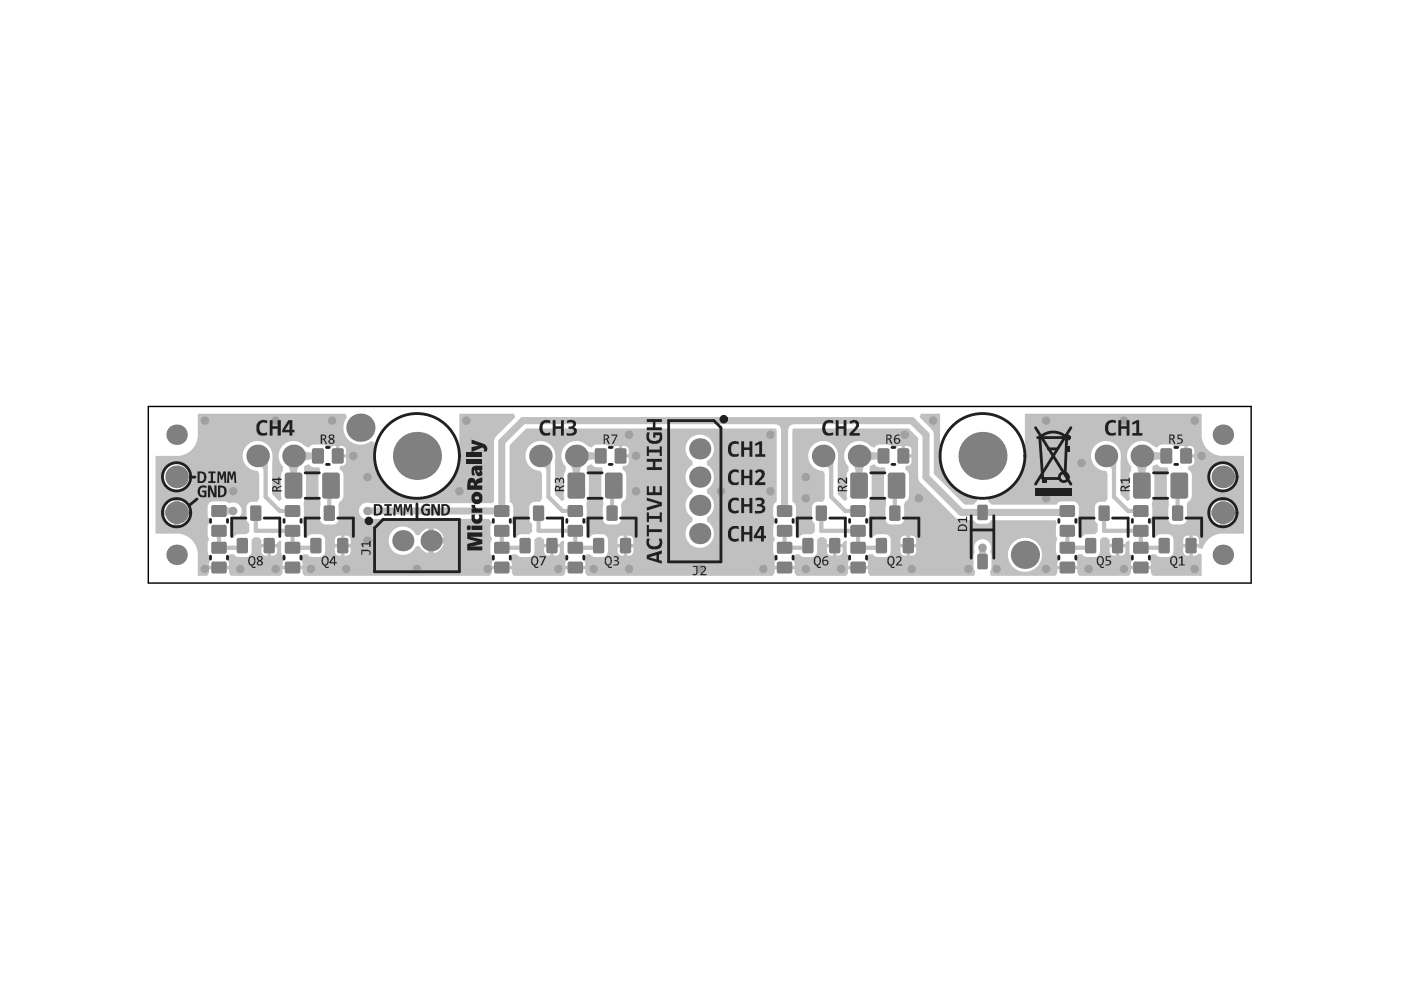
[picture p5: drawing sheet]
<svg xmlns="http://www.w3.org/2000/svg" width="297mm" height="210mm" viewBox="0 0 297 210" stroke-linecap="round" stroke-linejoin="round" font-family="sans-serif">
<g fill="#c0c0c0">
<path d="M234.5 98.9l2.2-2.1-.1 1.6-.9 1.3a.93 .93 0 0 0-1.2-.8z"/>
<path d="M243.6 95l1 .7 .7 .2v1.5l-.7 .2-1 .8z"/>
<path d="M183.6 95l1 .7 .8 .2v1.5l-.8 .2-1 .8z"/>
<path d="M123.7 95l.9 .7 .8 .2v1.5l-.8 .2-.9 .8z"/>
<path d="M63.7 95l1 .7 .8 .2v1.5l-.8 .2-1 .8z"/>
<path d="M240.4 98.2h3.4l-.7 .9-.3 .8h-1.5l-.2-.8z"/>
<path d="M180.5 98.2h3.3l-.7 .9-.2 .8h-1.5l-.2-.8z"/>
<path d="M174.6 98.9l2.2-2.1-.1 1.6-.9 1.3a.92 .92 0 0 0-1.2-.8z"/>
<path d="M120.5 98.2h3.4l-.7 .9-.3 .8h-1.5l-.2-.8z"/>
<path d="M114.6 98.9l2.2-2.1-.1 1.6-.9 1.3a.92 .92 0 0 0-1.2-.8z"/>
<path d="M60.5 98.2h3.4l-.7 .9-.2 .8h-1.5l-.2-.8z"/>
<path d="M54.7 98.9l2.2-2.1-.1 1.6-.9 1.3a.92 .92 0 0 0-1.2-.8z"/>
<path d="M164.1 89.9l2.2-1.5 2.3 1.5a1.32 1.32 0 0 0-1.5 1.5h-1.5a1.32 1.32 0 0 0-1.5-1.5z"/>
<path d="M195.3 87.7h4v9a8.9 8.9 0 0 0 7.8 8.9v.7l-.6 .7h-2l-6.5-6.5-.1-8.8-.4-.7-2.5-2.5z"/>
<path d="M33 96.7v16.4h4.9a4.5 4.5 0 0 1 4 4.1v4.9h2a1.25 1.25 0 0 0 .4-1.4h4.3a1.25 1.25 0 0 0 .4 1.4h10.5l.4-.8v-.6h4.2v.6l.5 .8h39.2a1.25 1.25 0 0 0 .5-1.4h4.2a1.25 1.25 0 0 0 .4 1.4h10.5l.5-.8v-.6h4.2v.6l.4 .8h39.3a1.25 1.25 0 0 0 .4-1.4h4.3a1.25 1.25 0 0 0 .4 1.4h10.5l.5-.8-.1-.6h4.2v.6l.5 .8h22l.3-1-.4-.8v-2.5l.2-1a1.8 1.8 0 0 1 1.7-2.5 1.8 1.8 0 0 1 1.7 2.5l.2 1v2.5l-.3 .8 .2 1h13.6l.5-.8v-.6h4.2v.6l.5 .8h10.4a1.25 1.25 0 0 0 .5-1.4h4.2a1.25 1.25 0 0 0 .4 1.4h10.4v-4.6l-.8-.1-.3 .3-.8 .1v-1.7h1.3v.2h.7a4.5 4.5 0 0 1 3.9-3.2h4.9v-16.4h-4.9l-.8-.2a4.5 4.5 0 0 1-3.2-3.9v-4.9h-37.5v9.6a9 9 0 0 1-7.7 8.3l-.1 .7 .6 .7h13.9l.6-.6 .5-.1h2.4a1.2 1.2 0 0 1 1.2 1.2v1.7l-.3 .8v.8l.3 .9v1.7l.6 .7 .3-.5 .4-.2 2.1-.1 .6-.6v-1.7l-.5-.5-.1-.5v-2.4a1.18 1.18 0 0 1 1.2-1.2h1.1l.5-.8-.1-5.1-.3-.7a3.2 3.2 0 0 1-3.2-3.2 3.2 3.2 0 0 1 3.3-3.1 3.2 3.2 0 0 1 3 3.4v7.9l1.5 1.5 .5-.5-.2-.7v-4.3l.4-1 .1-.9a3.2 3.2 0 0 1 .1-4.6 3.2 3.2 0 0 1 4.7 .4l.7 .2 .2-.3a3.3 3.3 0 0 1 3.4 0l.2 .3a.98 .98 0 0 0 1.1-.3h.8v2.1h.4v.3h1.7v1.2a1.01 1.01 0 0 1-1.2 .6l-.1 .7 .7 .7 .1 .6v4.3a1.89 1.89 0 0 1-.9 1.4l-.2 .6 .1 2.9-.4 .9-.4 .2a3.4 3.4 0 0 1-2.8-.2l-.4-.9 .1-3.9-.4-1v-4.3l.3-1.1-.2-.6-1.5-.1-.6-.6-1.1 .5v.9l.4 1-.1 4.9a1.95 1.95 0 0 0-.3 1.8v1.7l-.3 .8v.8l.3 .9v1.7l.6 .7 .3-.5 .4-.2a3.4 3.4 0 0 1 2.9 .2l.3 .9v2.4l-.1 .5-.6 .6a2.8 2.8 0 0 1-3.1-.5h-.8l-.5 .5a.98 .98 0 0 0 .2 1.1l.1 .9h-4.2a1.12 1.12 0 0 1 .3-1.2v-.8a1.17 1.17 0 0 1-.6-1l.1-2.2-.4-.2-.6 .5v.2h-3.3v-.8l-.7-.6h-.7l-.7 .5-.1 3-.6 .6a2.8 2.8 0 0 1-3-.5h-.9l-.5 .5a.97 .97 0 0 0 .2 1.1l.1 .9h-4.2a1.11 1.11 0 0 1 .3-1.2v-.8a1.17 1.17 0 0 1-.6-1v-1.7l.3-1-.2-.5a3.9 3.9 0 0 1 .1-2.7l-.3-.8h-13.7l-.6 .7a2.57 2.57 0 0 1-3-.7h-2.7l-.8-.2-8.1-8.1-.2-.8v-8.3l-2.1-2.1-24.5 .1-.1 .6v14.9l.7 .6a3.6 3.6 0 0 1-.2 3l-.1 .8 .4 .9v1.7l.5 .7 .7-.7 2.2-.1 .6-.6v-1.7l-.5-.5-.1-.5v-2.4a1.18 1.18 0 0 1 1.2-1.2h1l.5-.8v-5.1l-.4-.7a3.2 3.2 0 0 1-3.1-3.2 3.2 3.2 0 0 1 3.3-3.1 3.2 3.2 0 0 1 3 3.4l-.1 7.9 1.5 1.5 .6-.5-.2-.7v-4.3l.4-1v-.9a3.2 3.2 0 0 1 .2-4.6 3.2 3.2 0 0 1 4.6 .4l.7 .2 .2-.3a3.3 3.3 0 0 1 3.4 0l.2 .3a.98 .98 0 0 0 1.1-.3h.9v2.1h.3v.3h1.8l-.1 1.2a1.01 1.01 0 0 1-1.2 .6l-.1 .7 .7 .7 .1 .6v4.3a1.9 1.9 0 0 1-.9 1.4l-.2 .6 .1 2.9-.1 .5-.6 .6a3.4 3.4 0 0 1-2.9-.2l-.3-.9v-3.9l-.4-1v-4.3l.4-1.1-.2-.6-1.6-.1-.6-.6-1 .5v.9l.4 1-.1 4.9a1.95 1.95 0 0 0-.3 1.8v1.7l-.4 .8v.8l.4 .9-.1 1.7 .6 .7 .4-.5 .3-.2a3.4 3.4 0 0 1 2.9 .2l.3 .9v2.4v.5l-.7 .6a2.8 2.8 0 0 1-3-.5h-.9l-.5 .5a.97 .97 0 0 0 .3 1.1v.9h-4.2a1.12 1.12 0 0 1 .3-1.2v-.8a1.17 1.17 0 0 1-.6-1l.1-2.2-.3-.2-.6 .5v.2h-3.4v-.8l-.6-.6h-.8l-.6 .5-.1 3-.7 .6a2.8 2.8 0 0 1-3-.5h-.9l-.4 .5a.97 .97 0 0 0 .2 1.1l.1 .9h-4.3a1.11 1.11 0 0 1 .3-1.2v-.8a1.17 1.17 0 0 1-.6-1 3.8 3.8 0 0 1 .4-2.8 3.4 3.4 0 0 1-.1-3.3l.1-.9-.3-.3a3.6 3.6 0 0 1 .3-3l.4-.3v-14.9l-.1-.5-.6-.2h-52.4l-3.5 3.6v12a1.19 1.19 0 0 1 .7 1.1v1.7l-.3 .8v.8l.3 .9v1.7l.6 .7a1.14 1.14 0 0 1 1.1-.8h1.7l.6-.6v-1.7l-.5-.5-.1-.5 .1-2.9 .6-.6 1.5-.1 .6-.8-.1-5.1-.3-.7-.8-.1a3.2 3.2 0 0 1-2.3-3.6 3.2 3.2 0 0 1 3.5-2.6 3.2 3.2 0 0 1 2.7 3.4v7.9l1.4 1.5 .6-.5-.2-.7v-4.3l.4-1 .1-.9a3.2 3.2 0 0 1 .1-4.6 3.2 3.2 0 0 1 4.7 .4l.7 .2 .2-.3a3.3 3.3 0 0 1 3.4 0l.2 .3a.98 .98 0 0 0 1.1-.3h.8v2.1h.4v.3h1.7l-.1 1.2a1.01 1.01 0 0 1-1.1 .6l-.1 .7 .7 .7 .1 .6v4.3a1.9 1.9 0 0 1-.9 1.4l-.2 .6v2.9v.5l-.7 .6a3.4 3.4 0 0 1-2.9-.2l-.3-.9 .1-3.9-.4-1v-4.3l.3-1.1-.2-.6-1.5-.1-.6-.6-1.1 .5v.9l.4 1-.1 4.9a1.95 1.95 0 0 0-.3 1.8v1.7l-.4 .8v.8l.4 .9v1.7l.6 .7a1.14 1.14 0 0 1 1.1-.8h1.6l.8 .3 .4 .9v2.4a1.18 1.18 0 0 1-1.2 1.2l-2-.1-.6-.5h-.8l-.5 .5a.97 .97 0 0 0 .2 1.1l.1 .9h-4.2a1.11 1.11 0 0 1 .3-1.2v-.8a1.17 1.17 0 0 1-.6-1v-2.2l-.3-.2-.6 .5v.2h-3.3v-.8l-.7-.6h-.7l-.7 .5-.1 3-.6 .6a2.8 2.8 0 0 1-3.1-.5h-.8l-.5 .5a.97 .97 0 0 0 .2 1.1l.1 .9h-4.2a1.11 1.11 0 0 1 .3-1.2v-.8a1.17 1.17 0 0 1-.6-1 3.8 3.8 0 0 1 .3-2.8 3.4 3.4 0 0 1 0-3.3v-.2l-.7-.7h-25a1.8 1.8 0 0 1-2.5-1.7 1.8 1.8 0 0 1 2.5-1.6h25.7l.4-.3 .1-13.2 .4-.7 4.1-4-.4-.8h-11.5v9a9 9 0 0 1-8.7 9 9 9 0 0 1-9.3-8.4v-3.5l-.7-.3a3.6 3.6 0 0 1-4.8-.3 3.6 3.6 0 0 1-.3-4.7l-.4-.8h-31.3v4.9l-.1 .9a4.5 4.5 0 0 1-3.9 3.2zM72 94.6a1.05 1.05 0 0 1 1.4 .9v.8h-1.4zM131.9 94.6a1.05 1.05 0 0 1 1.4 .9v.8h-1.4zM191.9 94.6a1.05 1.05 0 0 1 1.4 .9v.8h-1.4zM251.9 94.6a1.05 1.05 0 0 1 1.3 .9v.8h-1.3zM34.3 101.1a3.2 3.2 0 0 1 6.3 0 3.2 3.2 0 0 1-6.3 0zM256.1 101.1a3.2 3.2 0 0 1 6.3 0 3.2 3.2 0 0 1-6.3 0zM52.4 94.4a3.2 3.2 0 0 1 3.5-.6 3.2 3.2 0 0 1 1.9 3.1l-.1 7.9 1.5 1.5 .6-.5-.2-.7v-4.3l.4-1v-.9a3.2 3.2 0 0 1 .2-4.6 3.2 3.2 0 0 1 4.6 .4l.7 .2 .2-.3a3.3 3.3 0 0 1 3.4 0l.2 .3a.98 .98 0 0 0 1.1-.3h.8v2.1h.4v.3h1.8v.9a.96 .96 0 0 1-1.3 .9l-.1 .7a1.58 1.58 0 0 1 .8 1.3v4.3a1.9 1.9 0 0 1-.9 1.4l-.2 .6 .1 2.9a1.18 1.18 0 0 1-1.2 1.2h-1.6a1.18 1.18 0 0 1-1.2-1.2v-2.4a1.92 1.92 0 0 0-.2-1.9l-.1-4.9 .4-1.1-.2-.6-1.6-.1-.6-.6-1 .5v.9l.4 1-.1 4.9a1.95 1.95 0 0 0-.4 1.8v1.7l-.3 .8v.8l.3 .9v1.7l.7 .7a1.14 1.14 0 0 1 1.1-.8h1.6a1.18 1.18 0 0 1 1.1 1.2v2.4a1.18 1.18 0 0 1-1.1 1.2l-2.1-.1-.5-.5h-.9l-.5 .5a.97 .97 0 0 0 .3 1.1v.9h-4.2a1.11 1.11 0 0 1 .3-1.2v-.8a1.17 1.17 0 0 1-.6-1l.1-2.2-.3-.2-.7 .5v.2h-3.3v-.8l-.6-.6h-.8l-.6 .5v2.5a1.18 1.18 0 0 1-1.2 1.2l-2.1-.1-.5-.5h-.9l-.5 .5a.98 .98 0 0 0 .3 1.1l.1 .9h-4.3a1.11 1.11 0 0 1 .3-1.2v-.8a1.17 1.17 0 0 1-.6-1v-1.7l.3-1a4.1 4.1 0 0 1 0-3.4v-.9a3.4 3.4 0 0 1 .1-3.3l.8-.4h2.5l.8 .4a2.09 2.09 0 0 1 2.7 1.2 1.8 1.8 0 0 1-1.9 2.2l-.4 .3-.1 .8v2.2l.7 .7a1.13 1.13 0 0 1 1.1-.8h1.7l.6-.6v-1.7l-.6-.5v-.5v-2.4a1.18 1.18 0 0 1 1.1-1.2h1.1l.5-.8v-5.1l-.4-.7a3.2 3.2 0 0 1-2.9-1.9 3.2 3.2 0 0 1 .7-3.5zM257.2 106.7l.6-.5 .9-.3v2.2h-2.2l.3-.8zM259.9 105.9a2.78 2.78 0 0 1 2.2 2.2h-2.2zM35.4 106.7l.6-.5 .8-.3v2.2h-2.2l.4-.8zM38 105.9a2.78 2.78 0 0 1 2.2 2.2h-2.2zM256.5 109.3h2.2v2.2a2.78 2.78 0 0 1-2.2-2.2zM34.6 109.3h2.2v2.2a2.78 2.78 0 0 1-2.2-2.2zM38 109.3h2.2a2.78 2.78 0 0 1-2.2 2.2zM259.9 109.3h2.2a2.78 2.78 0 0 1-2.2 2.2zM83.3 112.5a2.99 2.99 0 0 1 4.9 1h.8a2.56 2.56 0 0 1 1.8-1.5v5.3a2.58 2.58 0 0 1-1.8-1.5h-.8a3 3 0 0 1-4.5 1.3 3 3 0 0 1-.4-4.6zM92 112a2.64 2.64 0 0 1 2 2h-2zM71.3 113.8l.2-.2h.8v1.7h-1.3v-.8zM131.2 113.8l.3-.2h.7v1.7h-1.2v-.8zM73 113.6a1 1 0 0 1 1.3 .9v.8h-1.3zM133 113.6a1 1 0 0 1 1.3 .9v.8h-1.3zM191.2 113.8l.3-.2h.7v1.7h-1.3v-.8zM251.1 113.8l.3-.2h.8v1.7h-1.3v-.8zM192.9 113.6a1 1 0 0 1 1.3 .9v.8h-1.3zM252.9 113.6a1 1 0 0 1 1.3 .9v.8h-1.3zM146.2 93a3 3 0 0 1 4.5 .3 3 3 0 0 1-.8 4.5v.8a3 3 0 0 1 0 5.1v.9a3 3 0 0 1 0 5.1v.9a3 3 0 0 1 .8 4.5 3 3 0 0 1-4.6 0 3 3 0 0 1 .7-4.5v-.9a3 3 0 0 1 0-5.1v-.9a3 3 0 0 1 0-5.1v-.8a3 3 0 0 1-.6-4.8zM92 115.2h2a2.65 2.65 0 0 1-2 2.1zM55.4 116.1h1.3v1.7a1 1 0 0 1-1.3-.9zM57.5 116.1h1.2v.8a.97 .97 0 0 1-1.2 .9zM71 116.1h1.3v1.7a1 1 0 0 1-1.3-.9zM73 116.1h1.3v.8a.97 .97 0 0 1-1.3 .9zM115.4 116.1h1.3v1.7a1 1 0 0 1-1.3-.9zM117.4 116.1h1.3v.8a.97 .97 0 0 1-1.3 .9zM131 116.1h1.2v1.7a1 1 0 0 1-1.2-.9zM133 116.1h1.3v.8a.97 .97 0 0 1-1.3 .9zM175.3 116.1h1.3v1.7a1 1 0 0 1-1.3-.9zM177.4 116.1h1.3v.8a.97 .97 0 0 1-1.3 .9zM190.9 116.1h1.3v1.7a1 1 0 0 1-1.3-.9zM192.9 116.1h1.3v.8a.97 .97 0 0 1-1.3 .9zM235.3 116.1h1.3v1.7a1 1 0 0 1-1.3-.9zM237.3 116.1h1.3v.8a.97 .97 0 0 1-1.3 .9zM250.9 116.1h1.3v1.7a1 1 0 0 1-1.3-.9zM213.7 117.6a3.6 3.6 0 0 1 7.2 0 3.6 3.6 0 0 1-7.2 0z"/>
</g>
<g fill="none" stroke="#c0c0c0" stroke-width=".9">
<path d="M54.6 96.7h1.7v8.7l3 2.9h2.7M114.6 96.7h1.7v8.7l3 2.9h2.7M174.5 96.7h1.7v8.7l3 2.9h2.7M234.5 96.7h1.7v8.7l3 2.9h2.7M46.4 112.5v3.6h5v-.4M54.2 108.8v3.7h7.8v3.6h5v-.4M70.2 103h-.4v5.8M106.4 112.5v3.6h4.9v-.4M114.2 108.8v3.7h7.8v3.6h4.9v-.4M130.1 103h-.3v5.8M166.3 112.5v3.6h5v-.4M174.1 108.8v3.7h7.8v3.6h5v-.4"/>
<path d="M190.1 103h-.4v5.8M226.3 112.5v3.6h4.9v-.4M234.1 108.8v3.7h7.8v3.6h4.9v-.4M250 103h-.3v5.8"/>
</g>
<path d="M67.4 96.7h-5.2v6.3M127.4 96.7h-5.2v6.3M166.3 89.2v19.1M187.3 96.7h-5.2v6.3M247.3 96.7h-5.2v6.3M46.4 108.3h3M77.9 108.3h28.5v-14.6l4.5-4.5h82.4l3 3v9l7.5 7.4h22.2l.3-.3M208.3 116.1v3" fill="none" stroke="#c0c0c0" stroke-width="1.5"/>
<g fill="#a0a0a0">
<circle cx="58.4" cy="89.2" r=".9"/>
<circle cx="70.4" cy="89.2" r=".9"/>
<circle cx="49.4" cy="104.2" r=".9"/>
<circle cx="77.9" cy="101.2" r=".9"/>
<circle cx="77.9" cy="114.6" r=".9"/>
<circle cx="97.4" cy="104.2" r=".9"/>
<circle cx="230.8" cy="120.6" r=".9"/>
<circle cx="170.8" cy="120.6" r=".9"/>
<circle cx="125.9" cy="120.6" r=".9"/>
<circle cx="65.9" cy="120.6" r=".9"/>
<circle cx="50.9" cy="120.6" r=".9"/>
<circle cx="74.9" cy="96.7" r=".9"/>
<circle cx="134.9" cy="96.7" r=".9"/>
<circle cx="254.8" cy="96.7" r=".9"/>
<circle cx="191.8" cy="92.2" r=".9"/>
<circle cx="194.8" cy="105.7" r=".9"/>
<circle cx="229.3" cy="98.2" r=".9"/>
<circle cx="221.8" cy="105.7" r=".9"/>
<circle cx="43.4" cy="89.2" r=".9"/>
<circle cx="98.9" cy="89.2" r=".9"/>
<circle cx="134.9" cy="104.2" r=".9"/>
<circle cx="170.8" cy="101.2" r=".9"/>
<circle cx="170.8" cy="105.7" r=".9"/>
<circle cx="152.9" cy="104.2" r=".9"/>
<circle cx="163.3" cy="104.2" r=".9"/>
<circle cx="163.3" cy="92.2" r=".9"/>
<circle cx="133.4" cy="92.2" r=".9"/>
<circle cx="197.8" cy="89.2" r=".9"/>
<circle cx="221.8" cy="89.2" r=".9"/>
<circle cx="238.3" cy="89.2" r=".9"/>
<circle cx="253.3" cy="89.2" r=".9"/>
<circle cx="253.3" cy="120.6" r=".9"/>
<circle cx="238.3" cy="120.6" r=".9"/>
<circle cx="221.8" cy="120.6" r=".9"/>
<circle cx="211.3" cy="120.6" r=".9"/>
<circle cx="205.3" cy="120.6" r=".9"/>
<circle cx="193.3" cy="120.6" r=".9"/>
<circle cx="178.3" cy="120.6" r=".9"/>
<circle cx="161.8" cy="120.6" r=".9"/>
<circle cx="43.4" cy="120.6" r=".9"/>
<circle cx="58.4" cy="120.6" r=".9"/>
<circle cx="73.4" cy="120.6" r=".9"/>
<circle cx="88.4" cy="120.6" r=".9"/>
<circle cx="103.4" cy="120.6" r=".9"/>
<circle cx="133.4" cy="120.6" r=".9"/>
<circle cx="118.4" cy="120.6" r=".9"/>
<circle cx="148.4" cy="120.6" r=".9"/>
<circle cx="208.3" cy="116.1" r=".9"/>
<circle cx="49.4" cy="108.3" r=".9"/>
<circle cx="77.9" cy="108.3" r=".9"/>
<circle cx="259.3" cy="101.1" r="2.25"/>
<circle cx="234.5" cy="96.7" r="2.25"/>
<circle cx="148.4" cy="95.2" r="2.1"/>
<circle cx="148.4" cy="101.2" r="2.1"/>
<circle cx="148.4" cy="107.2" r="2.1"/>
<circle cx="259.3" cy="108.7" r="2.25"/>
<circle cx="148.4" cy="113.1" r="2.1"/>
<circle cx="242.1" cy="96.7" r="2.25"/>
<circle cx="182.1" cy="96.7" r="2.25"/>
<circle cx="174.5" cy="96.7" r="2.25"/>
<circle cx="114.6" cy="96.7" r="2.25"/>
<circle cx="122.2" cy="96.7" r="2.25"/>
<circle cx="91.4" cy="114.6" r="2.1"/>
<circle cx="85.4" cy="114.6" r="2.1"/>
<circle cx="62.2" cy="96.7" r="2.25"/>
<circle cx="54.6" cy="96.7" r="2.25"/>
<circle cx="37.4" cy="101.1" r="2.25"/>
<circle cx="37.4" cy="108.7" r="2.25"/>
</g>
<g fill="#c0c0c0">
<path d="M251.5 114.5l.2-.3h1.6l.3 .3v2.4l-.3 .3h-1.6l-.2-.3z" fill-rule="evenodd"/>
<path d="M245.8 114.5l.2-.3h1.6l.3 .3v2.4l-.3 .3h-1.6l-.2-.3z" fill-rule="evenodd"/>
<path d="M191.5 114.5l.3-.3h1.6l.2 .3v2.4l-.2 .3h-1.6l-.3-.3z" fill-rule="evenodd"/>
<path d="M185.8 114.5l.3-.3h1.6l.2 .3v2.4l-.2 .3h-1.6l-.3-.3z" fill-rule="evenodd"/>
<path d="M164.8 115.3l.3-.3h2.5l.2 .3v1.7l-.2 .3h-2.5l-.3-.3z" fill-rule="evenodd"/>
<path d="M164.8 111.7l.3-.3h2.5l.2 .3v1.7l-.2 .3h-2.5l-.3-.3z" fill-rule="evenodd"/>
<path d="M131.6 114.5l.2-.3h1.6l.3 .3v2.4l-.3 .3h-1.6l-.2-.3z" fill-rule="evenodd"/>
<path d="M116 114.5l.2-.3h1.6l.3 .3v2.4l-.3 .3h-1.6l-.2-.3z" fill-rule="evenodd"/>
<path d="M110.3 114.5l.2-.3h1.6l.3 .3v2.4l-.3 .3h-1.6l-.2-.3z" fill-rule="evenodd"/>
<path d="M104.9 115.3l.3-.3h2.4l.3 .3v1.7l-.3 .3h-2.4l-.3-.3z" fill-rule="evenodd"/>
<path d="M104.9 111.7l.3-.3h2.4l.3 .3v1.7l-.3 .3h-2.4l-.3-.3z" fill-rule="evenodd"/>
<path d="M56 114.5l.3-.3h1.6l.2 .3v2.4l-.2 .3h-1.6l-.3-.3z" fill-rule="evenodd"/>
<path d="M50.3 114.5l.3-.3h1.6l.2 .3v2.4l-.2 .3h-1.6l-.3-.3z" fill-rule="evenodd"/>
<path d="M44.9 115.3l.3-.3h2.5l.2 .3v1.7l-.2 .3h-2.5l-.3-.3z" fill-rule="evenodd"/>
<path d="M44.9 111.7l.3-.3h2.5l.2 .3v1.7l-.2 .3h-2.5l-.3-.3z" fill-rule="evenodd"/>
<path d="M250.4 95.5l.2-.3h1.7l.3 .3v2.4l-.3 .3h-1.7l-.2-.3z" fill-rule="evenodd"/>
<path d="M246.2 95.5l.2-.3h1.7l.3 .3v2.4l-.3 .3h-1.7l-.2-.3z" fill-rule="evenodd"/>
<path d="M233 107.6l.3-.3h1.6l.2 .3v2.4l-.2 .3h-1.6l-.3-.3z" fill-rule="evenodd"/>
<path d="M207.6 117.6h1.4l.3 .2v2.5l-.3 .3h-1.4l-.3-.3v-2.5z" fill-rule="evenodd"/>
<path d="M207.6 107.2h1.4l.3 .2v2.5l-.3 .2h-1.4l-.3-.2v-2.5z" fill-rule="evenodd"/>
<path d="M190.4 95.5l.3-.3h1.7l.2 .3v2.4l-.2 .3h-1.7l-.3-.3z" fill-rule="evenodd"/>
<path d="M186.2 95.5l.3-.3h1.7l.3 .3v2.4l-.3 .3h-1.7l-.3-.3z" fill-rule="evenodd"/>
<path d="M173.1 107.6l.3-.3h1.5l.3 .3v2.4l-.3 .3h-1.5l-.3-.3z" fill-rule="evenodd"/>
<path d="M164.8 119.5l.3-.3h2.5l.2 .3v1.7l-.2 .3h-2.5l-.3-.3z" fill-rule="evenodd"/>
<path d="M164.8 107.5l.3-.3h2.5l.2 .3v1.7l-.2 .3h-2.5l-.3-.3z" fill-rule="evenodd"/>
<path d="M130.4 95.5l.3-.3h1.7l.3 .3v2.4l-.3 .3h-1.7l-.3-.3z" fill-rule="evenodd"/>
<path d="M128.4 100.8l.4-.5h2.6l.5 .5v4.3l-.5 .5h-2.6l-.4-.5z" fill-rule="evenodd"/>
<path d="M128.7 107.6l.3-.3h1.6l.2 .3v2.4l-.2 .3h-1.6l-.3-.3z" fill-rule="evenodd"/>
<path d="M113.1 107.6l.3-.3h1.6l.2 .3v2.4l-.2 .3h-1.6l-.3-.3z" fill-rule="evenodd"/>
<path d="M104.9 119.5l.3-.3h2.4l.3 .3v1.7l-.3 .3h-2.4l-.3-.3z" fill-rule="evenodd"/>
<path d="M104.9 107.5l.3-.3h2.4l.3 .3v1.7l-.3 .3h-2.4l-.3-.3z" fill-rule="evenodd"/>
<path d="M70.5 95.5l.3-.3h1.7l.2 .3v2.4l-.2 .3h-1.7l-.3-.3z" fill-rule="evenodd"/>
<path d="M68.5 100.8l.4-.5h2.6l.4 .5v4.3l-.4 .5h-2.6l-.4-.5z" fill-rule="evenodd"/>
<path d="M68.8 107.6l.2-.3h1.6l.3 .3v2.4l-.3 .3h-1.6l-.2-.3z" fill-rule="evenodd"/>
<path d="M44.9 119.5l.3-.3h2.5l.2 .3v1.7l-.2 .3h-2.5l-.3-.3z" fill-rule="evenodd"/>
<path d="M44.9 107.5l.3-.3h2.5l.2 .3v1.7l-.2 .3h-2.5l-.3-.3z" fill-rule="evenodd"/>
<path d="M230.2 114.5l.3-.3h1.5l.3 .3v2.4l-.3 .3h-1.5l-.3-.3z" fill-rule="evenodd"/>
<path d="M235.9 114.5l.3-.3h1.5l.3 .3v2.4l-.3 .3h-1.5l-.3-.3z" fill-rule="evenodd"/>
<path d="M240.4 115.3l.3-.3h2.4l.3 .3v1.7l-.3 .3h-2.4l-.3-.3z" fill-rule="evenodd"/>
<path d="M240.4 111.7l.3-.3h2.4l.3 .3v1.7l-.3 .3h-2.4l-.3-.3z" fill-rule="evenodd"/>
<path d="M224.8 115.3l.3-.3h2.4l.3 .3v1.7l-.3 .3h-2.4l-.3-.3z" fill-rule="evenodd"/>
<path d="M224.8 111.7l.3-.3h2.4l.3 .3v1.7l-.3 .3h-2.4l-.3-.3z" fill-rule="evenodd"/>
<path d="M180.4 115.3l.3-.3h2.5l.2 .3v1.7l-.2 .3h-2.5l-.3-.3z" fill-rule="evenodd"/>
<path d="M180.4 111.7l.3-.3h2.5l.2 .3v1.7l-.2 .3h-2.5l-.3-.3z" fill-rule="evenodd"/>
<path d="M170.2 114.5l.3-.3h1.6l.2 .3v2.4l-.2 .3h-1.6l-.3-.3z" fill-rule="evenodd"/>
<path d="M175.9 114.5l.3-.3h1.6l.2 .3v2.4l-.2 .3h-1.6l-.3-.3z" fill-rule="evenodd"/>
<path d="M125.9 114.5l.2-.3h1.6l.3 .3v2.4l-.3 .3h-1.6l-.2-.3z" fill-rule="evenodd"/>
<path d="M120.5 115.3l.3-.3h2.4l.3 .3v1.7l-.3 .3h-2.4l-.3-.3z" fill-rule="evenodd"/>
<path d="M120.5 111.7l.3-.3h2.4l.3 .3v1.7l-.3 .3h-2.4l-.3-.3z" fill-rule="evenodd"/>
<path d="M60.5 115.3l.3-.3h2.4l.3 .3v1.7l-.3 .3h-2.4l-.3-.3z" fill-rule="evenodd"/>
<path d="M65.9 114.5l.3-.3h1.6l.2 .3v2.4l-.2 .3h-1.6l-.3-.3z" fill-rule="evenodd"/>
<path d="M71.6 114.5l.3-.3h1.6l.2 .3v2.4l-.2 .3h-1.6l-.3-.3z" fill-rule="evenodd"/>
<path d="M60.5 111.7l.3-.3h2.4l.3 .3v1.7l-.3 .3h-2.4l-.3-.3z" fill-rule="evenodd"/>
<path d="M240.4 119.5l.3-.3h2.4l.3 .3v1.7l-.3 .3h-2.4l-.3-.3z" fill-rule="evenodd"/>
<path d="M240.4 100.8l.4-.5h2.6l.4 .5v4.3l-.4 .5h-2.6l-.4-.5z" fill-rule="evenodd"/>
<path d="M248.3 100.8l.4-.5h2.6l.5 .5v4.3l-.5 .5h-2.6l-.4-.5z" fill-rule="evenodd"/>
<path d="M240.4 107.5l.3-.3h2.4l.3 .3v1.7l-.3 .3h-2.4l-.3-.3z" fill-rule="evenodd"/>
<path d="M248.6 107.6l.3-.3h1.6l.2 .3v2.4l-.2 .3h-1.6l-.3-.3z" fill-rule="evenodd"/>
<path d="M224.8 119.5l.3-.3h2.4l.3 .3v1.7l-.3 .3h-2.4l-.3-.3z" fill-rule="evenodd"/>
<path d="M224.8 107.5l.3-.3h2.4l.3 .3v1.7l-.3 .3h-2.4l-.3-.3z" fill-rule="evenodd"/>
<path d="M180.4 119.5l.3-.3h2.5l.2 .3v1.7l-.2 .3h-2.5l-.3-.3z" fill-rule="evenodd"/>
<path d="M180.4 100.8l.4-.5h2.6l.5 .5v4.3l-.5 .5h-2.6l-.4-.5z" fill-rule="evenodd"/>
<path d="M188.4 100.8l.4-.5h2.6l.4 .5v4.3l-.4 .5h-2.6l-.4-.5z" fill-rule="evenodd"/>
<path d="M188.7 107.6l.2-.3h1.6l.3 .3v2.4l-.3 .3h-1.6l-.2-.3z" fill-rule="evenodd"/>
<path d="M180.4 107.5l.3-.3h2.5l.2 .3v1.7l-.2 .3h-2.5l-.3-.3z" fill-rule="evenodd"/>
<path d="M120.5 119.5l.3-.3h2.4l.3 .3v1.7l-.3 .3h-2.4l-.3-.3z" fill-rule="evenodd"/>
<path d="M126.2 95.5l.3-.3h1.7l.3 .3v2.4l-.3 .3h-1.7l-.3-.3z" fill-rule="evenodd"/>
<path d="M120.5 100.8l.4-.5h2.6l.4 .5v4.3l-.4 .5h-2.6l-.4-.5z" fill-rule="evenodd"/>
<path d="M120.5 107.5l.3-.3h2.4l.3 .3v1.7l-.3 .3h-2.4l-.3-.3z" fill-rule="evenodd"/>
<path d="M60.5 119.5l.3-.3h2.4l.3 .3v1.7l-.3 .3h-2.4l-.3-.3z" fill-rule="evenodd"/>
<path d="M66.3 95.5l.3-.3h1.7l.2 .3v2.4l-.2 .3h-1.7l-.3-.3z" fill-rule="evenodd"/>
<path d="M60.5 100.8l.4-.5h2.6l.5 .5v4.3l-.5 .5h-2.6l-.4-.5z" fill-rule="evenodd"/>
<path d="M60.5 107.5l.3-.3h2.4l.3 .3v1.7l-.3 .3h-2.4l-.3-.3z" fill-rule="evenodd"/>
<path d="M53.2 107.6l.2-.3h1.6l.3 .3v2.4l-.3 .3h-1.6l-.2-.3z" fill-rule="evenodd"/>
</g>
<g fill="#c0c0c0">
<path d="M253.3 116.9h.3zM253.3 116.9h.3l-.3 .3z"/>
<path d="M253.3 114.2v.3zM253.3 114.2l.3 .3h-.3z"/>
<path d="M251.5 114.5h.2zM251.5 114.3l.2-.1v.3h-.2z"/>
<path d="M251.7 116.9v.3zM251.5 116.9h.2v.3z"/>
<path d="M247.6 116.9h.3zM247.6 116.9h.3l-.3 .3z"/>
<path d="M247.6 114.2v.3zM247.6 114.2l.3 .3h-.3z"/>
<path d="M245.8 114.5h.2zM245.8 114.3l.2-.1v.3h-.2z"/>
<path d="M246 116.9v.3zM245.8 116.9h.2v.3z"/>
<path d="M193.4 116.9h.2zM193.4 116.9h.2l-.2 .3z"/>
<path d="M193.4 114.2v.3zM193.4 114.2l.2 .3h-.2z"/>
<path d="M191.5 114.5h.3zM191.6 114.3l.2-.1v.3h-.3z"/>
<path d="M191.8 116.9v.3zM191.5 116.9h.3v.3z"/>
<path d="M187.7 116.9h.2zM187.7 116.9h.2l-.2 .3z"/>
<path d="M187.7 114.2v.3zM187.7 114.2l.2 .3h-.2z"/>
<path d="M185.8 114.5h.3zM185.9 114.3l.2-.1v.3h-.3z"/>
<path d="M186.1 116.9v.3zM185.8 116.9h.3v.3z"/>
<path d="M164.8 115.3h.3zM164.9 115.2l.2-.2v.3h-.3z"/>
<path d="M165.1 117v.3zM164.8 117h.3v.3z"/>
<path d="M167.6 117h.2zM167.6 117h.2l-.2 .3z"/>
<path d="M167.6 115v.3zM167.6 115l.2 .3h-.2z"/>
<path d="M164.8 111.7h.3zM164.9 111.6l.2-.2v.3h-.3z"/>
<path d="M165.1 113.4v.3zM164.8 113.4h.3v.3z"/>
<path d="M167.6 113.4h.2zM167.6 113.4h.2l-.2 .3z"/>
<path d="M167.6 111.4v.3zM167.6 111.4l.2 .3h-.2z"/>
<path d="M133.4 116.9h.3zM133.4 116.9h.3l-.3 .3z"/>
<path d="M133.4 114.2v.3zM133.4 114.2l.3 .3h-.3z"/>
<path d="M131.6 114.5h.2zM131.6 114.3l.2-.1v.3h-.2z"/>
<path d="M131.8 116.9v.3zM131.6 116.9h.2v.3z"/>
<path d="M117.8 116.9h.3zM117.8 116.9h.3l-.3 .3z"/>
<path d="M117.8 114.2v.3zM117.8 114.2l.3 .3h-.3z"/>
<path d="M116 114.5h.2zM116 114.3l.2-.1v.3h-.2z"/>
<path d="M116.2 116.9v.3zM116 116.9h.2v.3z"/>
<path d="M112.1 116.9h.3zM112.1 116.9h.3l-.3 .3z"/>
<path d="M112.1 114.2v.3zM112.1 114.2l.3 .3h-.3z"/>
<path d="M110.3 114.5h.2zM110.3 114.3l.2-.1v.3h-.2z"/>
<path d="M110.5 116.9v.3zM110.3 116.9h.2v.3z"/>
<path d="M104.9 115.3h.3zM104.9 115.2l.3-.2v.3h-.3z"/>
<path d="M105.2 117v.3zM104.9 117h.3v.3z"/>
<path d="M107.6 117h.3zM107.6 117h.3l-.3 .3z"/>
<path d="M107.6 115v.3zM107.6 115l.3 .3h-.3z"/>
<path d="M104.9 111.7h.3zM104.9 111.6l.3-.2v.3h-.3z"/>
<path d="M105.2 113.4v.3zM104.9 113.4h.3v.3z"/>
<path d="M107.6 113.4h.3zM107.6 113.4h.3l-.3 .3z"/>
<path d="M107.6 111.4v.3zM107.6 111.4l.3 .3h-.3z"/>
<path d="M57.9 116.9h.2zM57.9 116.9h.2l-.2 .3z"/>
<path d="M57.9 114.2v.3zM57.9 114.2l.2 .3h-.2z"/>
<path d="M56 114.5h.3zM56.1 114.3l.2-.1v.3h-.3z"/>
<path d="M56.3 116.9v.3zM56 116.9h.3v.3z"/>
<path d="M52.2 116.9h.2zM52.2 116.9h.2l-.2 .3z"/>
<path d="M52.2 114.2v.3zM52.2 114.2l.2 .3h-.2z"/>
<path d="M50.3 114.5h.3zM50.4 114.3l.2-.1v.3h-.3z"/>
<path d="M50.6 116.9v.3zM50.3 116.9h.3v.3z"/>
<path d="M44.9 115.3h.3zM45 115.2l.2-.2v.3h-.3z"/>
<path d="M45.2 117v.3zM44.9 117h.3v.3z"/>
<path d="M47.7 117h.2zM47.7 117h.2l-.2 .3z"/>
<path d="M47.7 115v.3zM47.7 115l.2 .3h-.2z"/>
<path d="M44.9 111.7h.3zM45 111.6l.2-.2v.3h-.3z"/>
<path d="M45.2 113.4v.3zM44.9 113.4h.3v.3z"/>
<path d="M47.7 113.4h.2zM47.7 113.4h.2l-.2 .3z"/>
<path d="M47.7 111.4v.3zM47.7 111.4l.2 .3h-.2z"/>
<path d="M250.6 97.9v.3zM250.4 97.9h.2v.3z"/>
<path d="M252.3 97.9h.3zM252.3 97.9h.3l-.3 .3z"/>
<path d="M252.3 95.2v.3zM252.3 95.2l.3 .3h-.3z"/>
<path d="M250.4 95.5h.2zM250.4 95.3l.2-.1v.3h-.2z"/>
<path d="M246.4 97.9v.3zM246.2 97.9h.2v.3z"/>
<path d="M248.1 97.9h.3zM248.1 97.9h.3l-.3 .3z"/>
<path d="M248.1 95.2v.3zM248.1 95.2l.3 .3h-.3z"/>
<path d="M246.2 95.5h.2zM246.2 95.3l.2-.1v.3h-.2z"/>
<path d="M234.9 110h.2zM234.9 110h.2l-.2 .3z"/>
<path d="M234.9 107.3v.3zM234.9 107.3l.2 .3h-.2z"/>
<path d="M233 107.6h.3zM233.1 107.4l.2-.1v.3h-.3z"/>
<path d="M233.3 110v.3zM233 110h.3v.3z"/>
<path d="M209 120.3h.3zM209 120.3h.3l-.3 .3z"/>
<path d="M209 117.6v.2zM209 117.6l.3 .2h-.3z"/>
<path d="M207.3 117.8h.3zM207.4 117.6h.2v.2h-.3z"/>
<path d="M207.6 120.3v.3zM207.3 120.3h.3v.3z"/>
<path d="M209 109.9h.3zM209 109.9h.3l-.3 .2z"/>
<path d="M209 107.2v.2zM209 107.2l.3 .2h-.3z"/>
<path d="M207.3 107.4h.3zM207.4 107.2h.2v.2h-.3z"/>
<path d="M207.6 109.9v.2zM207.3 109.9h.3v.2z"/>
<path d="M190.7 97.9v.3zM190.4 97.9h.3v.3z"/>
<path d="M192.4 97.9h.2zM192.4 97.9h.2l-.2 .3z"/>
<path d="M192.4 95.2v.3zM192.4 95.2l.2 .3h-.2z"/>
<path d="M190.4 95.5h.3zM190.4 95.3l.3-.1v.3h-.3z"/>
<path d="M186.5 97.9v.3zM186.2 97.9h.3v.3z"/>
<path d="M188.2 97.9h.3zM188.2 97.9h.3l-.3 .3z"/>
<path d="M188.2 95.2v.3zM188.2 95.2l.3 .3h-.3z"/>
<path d="M186.2 95.5h.3zM186.2 95.3l.3-.1v.3h-.3z"/>
<path d="M174.9 110h.3zM174.9 110h.3l-.3 .3z"/>
<path d="M174.9 107.3v.3zM174.9 107.3l.3 .3h-.3z"/>
<path d="M173.1 107.6h.3zM173.1 107.4l.3-.1v.3h-.3z"/>
<path d="M173.4 110v.3zM173.1 110h.3v.3z"/>
<path d="M164.8 119.5h.3zM164.9 119.3l.2-.1v.3h-.3z"/>
<path d="M165.1 121.2v.3zM164.8 121.2h.3v.3z"/>
<path d="M167.6 121.2h.2zM167.6 121.2h.2l-.2 .3z"/>
<path d="M167.6 119.2v.3zM167.6 119.2l.2 .3h-.2z"/>
<path d="M164.8 107.5h.3zM164.9 107.4l.2-.2v.3h-.3z"/>
<path d="M165.1 109.2v.3zM164.8 109.2h.3v.3z"/>
<path d="M167.6 109.2h.2zM167.6 109.2h.2l-.2 .3z"/>
<path d="M167.6 107.2v.3zM167.6 107.2l.2 .3h-.2z"/>
<path d="M130.7 97.9v.3zM130.4 97.9h.3v.3z"/>
<path d="M132.4 97.9h.3zM132.4 97.9h.3l-.3 .3z"/>
<path d="M132.4 95.2v.3zM132.4 95.2l.3 .3h-.3z"/>
<path d="M130.4 95.5h.3zM130.5 95.3l.2-.1v.3h-.3z"/>
<path d="M128.8 105.1v.5zM128.4 105.1h.4v.5l-.3-.2z"/>
<path d="M131.4 105.1h.5zM131.4 105.1h.5l-.1 .3-.4 .2z"/>
<path d="M131.4 100.3v.5zM131.4 100.3l.4 .2 .1 .3h-.5z"/>
<path d="M128.4 100.8h.4zM128.5 100.5l.3-.2v.5h-.4z"/>
<path d="M130.6 110h.2zM130.6 110h.2l-.2 .3z"/>
<path d="M130.6 107.3v.3zM130.6 107.3l.2 .3h-.2z"/>
<path d="M128.7 107.6h.3zM128.8 107.4l.2-.1v.3h-.3z"/>
<path d="M129 110v.3zM128.7 110h.3v.3z"/>
<path d="M115 110h.2zM115 110h.2l-.2 .3z"/>
<path d="M115 107.3v.3zM115 107.3l.2 .3h-.2z"/>
<path d="M113.1 107.6h.3zM113.2 107.4l.2-.1v.3h-.3z"/>
<path d="M113.4 110v.3zM113.1 110h.3v.3z"/>
<path d="M104.9 119.5h.3zM104.9 119.3l.3-.1v.3h-.3z"/>
<path d="M105.2 121.2v.3zM104.9 121.2h.3v.3z"/>
<path d="M107.6 121.2h.3zM107.6 121.2h.3l-.3 .3z"/>
<path d="M107.6 119.2v.3zM107.6 119.2l.3 .3h-.3z"/>
<path d="M104.9 107.5h.3zM104.9 107.4l.3-.2v.3h-.3z"/>
<path d="M105.2 109.2v.3zM104.9 109.2h.3v.3z"/>
<path d="M107.6 109.2h.3zM107.6 109.2h.3l-.3 .3z"/>
<path d="M107.6 107.2v.3zM107.6 107.2l.3 .3h-.3z"/>
<path d="M70.8 97.9v.3zM70.5 97.9h.3v.3z"/>
<path d="M72.5 97.9h.2zM72.5 97.9h.2l-.2 .3z"/>
<path d="M72.5 95.2v.3zM72.5 95.2l.2 .3h-.2z"/>
<path d="M70.5 95.5h.3zM70.5 95.3l.3-.1v.3h-.3z"/>
<path d="M68.9 105.1v.5zM68.5 105.1h.4v.5l-.4-.2z"/>
<path d="M71.5 105.1h.4zM71.5 105.1h.4l-.2 .4-.2 .1z"/>
<path d="M71.5 100.3v.5zM71.5 100.3l.2 .1 .2 .4h-.4z"/>
<path d="M68.5 100.8h.4zM68.5 100.5l.4-.2v.5h-.4z"/>
<path d="M70.6 110h.3zM70.6 110h.3l-.3 .3z"/>
<path d="M70.6 107.3v.3zM70.6 107.3l.3 .3h-.3z"/>
<path d="M68.8 107.6h.2zM68.8 107.4l.2-.1v.3h-.2z"/>
<path d="M69 110v.3zM68.8 110h.2v.3z"/>
<path d="M44.9 119.5h.3zM45 119.3l.2-.1v.3h-.3z"/>
<path d="M45.2 121.2v.3zM44.9 121.2h.3v.3z"/>
<path d="M47.7 121.2h.2zM47.7 121.2h.2l-.2 .3z"/>
<path d="M47.7 119.2v.3zM47.7 119.2l.2 .3h-.2z"/>
<path d="M44.9 107.5h.3zM45 107.4l.2-.2v.3h-.3z"/>
<path d="M45.2 109.2v.3zM44.9 109.2h.3v.3z"/>
<path d="M47.7 109.2h.2zM47.7 109.2h.2l-.2 .3z"/>
<path d="M47.7 107.2v.3zM47.7 107.2l.2 .3h-.2z"/>
<path d="M232 116.9h.3zM232 116.9h.3l-.3 .3z"/>
<path d="M232 114.2v.3zM232 114.2l.3 .3h-.3z"/>
<path d="M230.2 114.5h.3zM230.2 114.3l.3-.1v.3h-.3z"/>
<path d="M230.5 116.9v.3zM230.2 116.9h.3v.3z"/>
<path d="M237.7 116.9h.3zM237.7 116.9h.3l-.3 .3z"/>
<path d="M237.7 114.2v.3zM237.7 114.2l.3 .3h-.3z"/>
<path d="M235.9 114.5h.3zM235.9 114.3l.3-.1v.3h-.3z"/>
<path d="M236.2 116.9v.3zM235.9 116.9h.3v.3z"/>
<path d="M240.4 115.3h.3zM240.4 115.2l.3-.2v.3h-.3z"/>
<path d="M240.7 117v.3zM240.4 117h.3v.3z"/>
<path d="M243.1 117h.3zM243.1 117h.3l-.3 .3z"/>
<path d="M243.1 115v.3zM243.1 115l.3 .3h-.3z"/>
<path d="M243.1 113.4h.3zM243.1 113.4h.3l-.3 .3z"/>
<path d="M243.1 111.4v.3zM243.1 111.4l.3 .3h-.3z"/>
<path d="M240.4 111.7h.3zM240.4 111.6l.3-.2v.3h-.3z"/>
<path d="M240.7 113.4v.3zM240.4 113.4h.3v.3z"/>
<path d="M224.8 115.3h.3zM224.8 115.2l.3-.2v.3h-.3z"/>
<path d="M225.1 117v.3zM224.8 117h.3v.3z"/>
<path d="M227.5 117h.3zM227.5 117h.3l-.3 .3z"/>
<path d="M227.5 115v.3zM227.5 115l.3 .3h-.3z"/>
<path d="M224.8 111.7h.3zM224.8 111.6l.3-.2v.3h-.3z"/>
<path d="M225.1 113.4v.3zM224.8 113.4h.3v.3z"/>
<path d="M227.5 113.4h.3zM227.5 113.4h.3l-.3 .3z"/>
<path d="M227.5 111.4v.3zM227.5 111.4l.3 .3h-.3z"/>
<path d="M180.4 115.3h.3zM180.5 115.2l.2-.2v.3h-.3z"/>
<path d="M180.7 117v.3zM180.4 117h.3v.3z"/>
<path d="M183.2 117h.2zM183.2 117h.2l-.2 .3z"/>
<path d="M183.2 115v.3zM183.2 115l.2 .3h-.2z"/>
<path d="M183.2 113.4h.2zM183.2 113.4h.2l-.2 .3z"/>
<path d="M183.2 111.4v.3zM183.2 111.4l.2 .3h-.2z"/>
<path d="M180.4 111.7h.3zM180.5 111.6l.2-.2v.3h-.3z"/>
<path d="M180.7 113.4v.3zM180.4 113.4h.3v.3z"/>
<path d="M172.1 116.9h.2zM172.1 116.9h.2l-.2 .3z"/>
<path d="M172.1 114.2v.3zM172.1 114.2l.2 .3h-.2z"/>
<path d="M170.2 114.5h.3zM170.3 114.3l.2-.1v.3h-.3z"/>
<path d="M170.5 116.9v.3zM170.2 116.9h.3v.3z"/>
<path d="M177.8 116.9h.2zM177.8 116.9h.2l-.2 .3z"/>
<path d="M177.8 114.2v.3zM177.8 114.2l.2 .3h-.2z"/>
<path d="M175.9 114.5h.3zM176 114.3l.2-.1v.3h-.3z"/>
<path d="M176.2 116.9v.3zM175.9 116.9h.3v.3z"/>
<path d="M127.7 116.9h.3zM127.7 116.9h.3l-.3 .3z"/>
<path d="M127.7 114.2v.3zM127.7 114.2l.3 .3h-.3z"/>
<path d="M125.9 114.5h.2zM125.9 114.3l.2-.1v.3h-.2z"/>
<path d="M126.1 116.9v.3zM125.9 116.9h.2v.3z"/>
<path d="M120.5 115.3h.3zM120.5 115.2l.3-.2v.3h-.3z"/>
<path d="M120.8 117v.3zM120.5 117h.3v.3z"/>
<path d="M123.2 117h.3zM123.2 117h.3l-.3 .3z"/>
<path d="M123.2 115v.3zM123.2 115l.3 .3h-.3z"/>
<path d="M123.2 113.4h.3zM123.2 113.4h.3l-.3 .3z"/>
<path d="M123.2 111.4v.3zM123.2 111.4l.3 .3h-.3z"/>
<path d="M120.5 111.7h.3zM120.5 111.6l.3-.2v.3h-.3z"/>
<path d="M120.8 113.4v.3zM120.5 113.4h.3v.3z"/>
<path d="M60.5 115.3h.3zM60.6 115.2l.2-.2v.3h-.3z"/>
<path d="M60.8 117v.3zM60.5 117h.3v.3z"/>
<path d="M63.2 117h.3zM63.2 117h.3l-.3 .3z"/>
<path d="M63.2 115v.3zM63.2 115l.3 .3h-.3z"/>
<path d="M67.8 116.9h.2zM67.8 116.9h.2l-.2 .3z"/>
<path d="M67.8 114.2v.3zM67.8 114.2l.2 .3h-.2z"/>
<path d="M65.9 114.5h.3zM66 114.3l.2-.1v.3h-.3z"/>
<path d="M66.2 116.9v.3zM65.9 116.9h.3v.3z"/>
<path d="M73.5 116.9h.2zM73.5 116.9h.2l-.2 .3z"/>
<path d="M73.5 114.2v.3zM73.5 114.2l.2 .3h-.2z"/>
<path d="M71.6 114.5h.3zM71.7 114.3l.2-.1v.3h-.3z"/>
<path d="M71.9 116.9v.3zM71.6 116.9h.3v.3z"/>
<path d="M63.2 113.4h.3zM63.2 113.4h.3l-.3 .3z"/>
<path d="M63.2 111.4v.3zM63.2 111.4l.3 .3h-.3z"/>
<path d="M60.5 111.7h.3zM60.6 111.6l.2-.2v.3h-.3z"/>
<path d="M60.8 113.4v.3zM60.5 113.4h.3v.3z"/>
<path d="M240.4 119.5h.3zM240.4 119.3l.3-.1v.3h-.3z"/>
<path d="M240.7 121.2v.3zM240.4 121.2h.3v.3z"/>
<path d="M243.1 121.2h.3zM243.1 121.2h.3l-.3 .3z"/>
<path d="M243.1 119.2v.3zM243.1 119.2l.3 .3h-.3z"/>
<path d="M240.8 105.1v.5zM240.4 105.1h.4v.5l-.4-.2z"/>
<path d="M243.4 105.1h.4zM243.4 105.1h.4v.3l-.4 .2z"/>
<path d="M243.4 100.3v.5zM243.4 100.3l.4 .2v.3h-.4z"/>
<path d="M240.4 100.8h.4zM240.4 100.5l.4-.2v.5h-.4z"/>
<path d="M248.7 105.1v.5zM248.3 105.1h.4v.5l-.3-.2z"/>
<path d="M251.3 105.1h.5zM251.3 105.1h.5l-.1 .3-.4 .2z"/>
<path d="M251.3 100.3v.5zM251.3 100.3l.4 .2 .1 .3h-.5z"/>
<path d="M248.3 100.8h.4zM248.4 100.5l.3-.2v.5h-.4z"/>
<path d="M243.1 109.2h.3zM243.1 109.2h.3l-.3 .3z"/>
<path d="M243.1 107.2v.3zM243.1 107.2l.3 .3h-.3z"/>
<path d="M240.4 107.5h.3zM240.4 107.4l.3-.2v.3h-.3z"/>
<path d="M240.7 109.2v.3zM240.4 109.2h.3v.3z"/>
<path d="M250.5 110h.2zM250.5 110h.2l-.2 .3z"/>
<path d="M250.5 107.3v.3zM250.5 107.3l.2 .3h-.2z"/>
<path d="M248.6 107.6h.3zM248.7 107.4l.2-.1v.3h-.3z"/>
<path d="M248.9 110v.3zM248.6 110h.3v.3z"/>
<path d="M224.8 119.5h.3zM224.8 119.3l.3-.1v.3h-.3z"/>
<path d="M225.1 121.2v.3zM224.8 121.2h.3v.3z"/>
<path d="M227.5 121.2h.3zM227.5 121.2h.3l-.3 .3z"/>
<path d="M227.5 119.2v.3zM227.5 119.2l.3 .3h-.3z"/>
<path d="M224.8 107.5h.3zM224.8 107.4l.3-.2v.3h-.3z"/>
<path d="M225.1 109.2v.3zM224.8 109.2h.3v.3z"/>
<path d="M227.5 109.2h.3zM227.5 109.2h.3l-.3 .3z"/>
<path d="M227.5 107.2v.3zM227.5 107.2l.3 .3h-.3z"/>
<path d="M180.4 119.5h.3zM180.5 119.3l.2-.1v.3h-.3z"/>
<path d="M180.7 121.2v.3zM180.4 121.2h.3v.3z"/>
<path d="M183.2 121.2h.2zM183.2 121.2h.2l-.2 .3z"/>
<path d="M183.2 119.2v.3zM183.2 119.2l.2 .3h-.2z"/>
<path d="M180.8 105.1v.5zM180.4 105.1h.4v.5l-.2-.1z"/>
<path d="M183.4 105.1h.5zM183.4 105.1h.5l-.1 .3-.4 .2z"/>
<path d="M183.4 100.3v.5zM183.4 100.3l.4 .2 .1 .3h-.5z"/>
<path d="M180.4 100.8h.4zM180.5 100.5l.3-.2v.5h-.4z"/>
<path d="M188.8 105.1v.5zM188.4 105.1h.4v.5l-.2-.1z"/>
<path d="M191.4 105.1h.4zM191.4 105.1h.4v.3l-.4 .2z"/>
<path d="M191.4 100.3v.5zM191.4 100.3l.4 .2v.3h-.4z"/>
<path d="M188.4 100.8h.4zM188.4 100.5l.4-.2v.5h-.4z"/>
<path d="M190.5 110h.3zM190.5 110h.3l-.3 .3z"/>
<path d="M190.5 107.3v.3zM190.5 107.3l.3 .3h-.3z"/>
<path d="M188.7 107.6h.2zM188.7 107.4l.2-.1v.3h-.2z"/>
<path d="M188.9 110v.3zM188.7 110h.2v.3z"/>
<path d="M183.2 109.2h.2zM183.2 109.2h.2l-.2 .3z"/>
<path d="M183.2 107.2v.3zM183.2 107.2l.2 .3h-.2z"/>
<path d="M180.4 107.5h.3zM180.5 107.4l.2-.2v.3h-.3z"/>
<path d="M180.7 109.2v.3zM180.4 109.2h.3v.3z"/>
<path d="M120.5 119.5h.3zM120.5 119.3l.3-.1v.3h-.3z"/>
<path d="M120.8 121.2v.3zM120.5 121.2h.3v.3z"/>
<path d="M123.2 121.2h.3zM123.2 121.2h.3l-.3 .3z"/>
<path d="M123.2 119.2v.3zM123.2 119.2l.3 .3h-.3z"/>
<path d="M126.5 97.9v.3zM126.2 97.9h.3v.3z"/>
<path d="M128.2 97.9h.3zM128.2 97.9h.3l-.3 .3z"/>
<path d="M128.2 95.2v.3zM128.2 95.2l.3 .3h-.3z"/>
<path d="M126.2 95.5h.3zM126.3 95.3l.2-.1v.3h-.3z"/>
<path d="M120.9 105.1v.5zM120.5 105.1h.4v.5l-.4-.2z"/>
<path d="M123.5 105.1h.4zM123.5 105.1h.4l-.2 .4-.2 .1z"/>
<path d="M123.5 100.3v.5zM123.5 100.3l.2 .1 .2 .4h-.4z"/>
<path d="M120.5 100.8h.4zM120.5 100.5l.4-.2v.5h-.4z"/>
<path d="M123.2 109.2h.3zM123.2 109.2h.3l-.3 .3z"/>
<path d="M123.2 107.2v.3zM123.2 107.2l.3 .3h-.3z"/>
<path d="M120.5 107.5h.3zM120.5 107.4l.3-.2v.3h-.3z"/>
<path d="M120.8 109.2v.3zM120.5 109.2h.3v.3z"/>
<path d="M60.5 119.5h.3zM60.6 119.3l.2-.1v.3h-.3z"/>
<path d="M60.8 121.2v.3zM60.5 121.2h.3v.3z"/>
<path d="M63.2 121.2h.3zM63.2 121.2h.3l-.3 .3z"/>
<path d="M63.2 119.2v.3zM63.2 119.2l.3 .3h-.3z"/>
<path d="M66.6 97.9v.3zM66.3 97.9h.3v.3z"/>
<path d="M68.3 97.9h.2zM68.3 97.9h.2l-.2 .3z"/>
<path d="M68.3 95.2v.3zM68.3 95.2l.2 .3h-.2z"/>
<path d="M66.3 95.5h.3zM66.3 95.3l.3-.1v.3h-.3z"/>
<path d="M60.9 105.1v.5zM60.5 105.1h.4v.5l-.3-.2z"/>
<path d="M63.5 105.1h.5zM63.5 105.1h.5l-.1 .3-.4 .2z"/>
<path d="M63.5 100.3v.5zM63.5 100.3l.4 .2 .1 .3h-.5z"/>
<path d="M60.5 100.8h.4zM60.6 100.5l.3-.2v.5h-.4z"/>
<path d="M63.2 109.2h.3zM63.2 109.2h.3l-.3 .3z"/>
<path d="M63.2 107.2v.3zM63.2 107.2l.3 .3h-.3z"/>
<path d="M60.5 107.5h.3zM60.6 107.4l.2-.2v.3h-.3z"/>
<path d="M60.8 109.2v.3zM60.5 109.2h.3v.3z"/>
<path d="M55 110h.3zM55 110h.3l-.3 .3z"/>
<path d="M55 107.3v.3zM55 107.3l.3 .3h-.3z"/>
<path d="M53.2 107.6h.2zM53.2 107.4l.2-.1v.3h-.2z"/>
<path d="M53.4 110v.3zM53.2 110h.2v.3z"/>
<circle cx="217.3" cy="117.6" r="1.5"/>
<circle cx="76.4" cy="90.7" r="1.5"/>
</g>
<g fill="#808080">
<path d="M253.3 116.9h.4zM253.3 116.9h.4l-.2 .4h-.2z"/>
<path d="M253.3 114v.5zM253.3 114l.2 .1 .2 .4h-.4z"/>
<path d="M251.3 114.5h.4zM251.4 114.2l.3-.2v.5h-.4z"/>
<path d="M251.7 116.9v.4zM251.3 116.9h.4v.4l-.3-.2z"/>
<path d="M247.6 116.9h.4zM247.6 116.9h.4v.2l-.4 .2z"/>
<path d="M247.6 114v.5zM247.6 114l.4 .2v.3h-.4z"/>
<path d="M245.6 114.5h.4zM245.7 114.2l.3-.2v.5h-.4z"/>
<path d="M246 116.9v.4zM245.6 116.9h.4v.4l-.3-.2z"/>
<path d="M193.4 116.9h.4zM193.4 116.9h.4l-.1 .2-.3 .2z"/>
<path d="M193.4 114v.5zM193.4 114l.2 .1 .2 .4h-.4z"/>
<path d="M191.4 114.5h.4zM191.4 114.2l.4-.2v.5h-.4z"/>
<path d="M191.8 116.9v.4zM191.4 116.9h.4v.4l-.4-.2z"/>
<path d="M187.7 116.9h.4zM187.7 116.9h.4l-.1 .2-.3 .2z"/>
<path d="M187.7 114v.5zM187.7 114l.3 .2 .1 .3h-.4z"/>
<path d="M185.7 114.5h.4zM185.7 114.2l.4-.2v.5h-.4z"/>
<path d="M186.1 116.9v.4zM185.7 116.9h.4v.4h-.2z"/>
<path d="M164.7 115.3h.4zM164.8 115.1l.3-.2v.4h-.4z"/>
<path d="M165.1 117v.4zM164.7 117h.4v.4l-.3-.2z"/>
<path d="M167.6 117h.4zM167.6 117h.4l-.1 .2-.3 .2z"/>
<path d="M167.6 114.9v.4zM167.6 114.9h.2l.2 .4h-.4z"/>
<path d="M164.7 111.7h.4zM164.8 111.5l.3-.2v.4h-.4z"/>
<path d="M165.1 113.4v.4zM164.7 113.4h.4v.4l-.3-.2z"/>
<path d="M167.6 113.4h.4zM167.6 113.4h.4l-.1 .2-.3 .2z"/>
<path d="M167.6 111.3v.4zM167.6 111.3l.3 .2 .1 .2h-.4z"/>
<path d="M133.4 116.9h.4zM133.4 116.9h.4v.2l-.4 .2z"/>
<path d="M133.4 114v.5zM133.4 114l.4 .2v.3h-.4z"/>
<path d="M131.4 114.5h.4zM131.5 114.2l.3-.2v.5h-.4z"/>
<path d="M131.8 116.9v.4zM131.4 116.9h.4v.4l-.3-.2z"/>
<path d="M117.8 116.9h.4zM117.8 116.9h.4v.2l-.4 .2z"/>
<path d="M117.8 114v.5zM117.8 114l.2 .1 .2 .4h-.4z"/>
<path d="M115.8 114.5h.4zM115.9 114.2l.3-.2v.5h-.4z"/>
<path d="M116.2 116.9v.4zM115.8 116.9h.4v.4l-.3-.2z"/>
<path d="M112.1 116.9h.4zM112.1 116.9h.4v.2l-.4 .2z"/>
<path d="M112.1 114v.5zM112.1 114l.4 .2v.3h-.4z"/>
<path d="M110.1 114.5h.4zM110.2 114.2l.3-.2v.5h-.4z"/>
<path d="M110.5 116.9v.4zM110.1 116.9h.4v.4l-.3-.2z"/>
<path d="M104.7 115.3h.5zM104.8 115.1l.4-.2v.4h-.5z"/>
<path d="M105.2 117v.4zM104.7 117h.5v.4l-.4-.2z"/>
<path d="M107.6 117h.4zM107.6 117h.4v.2l-.4 .2z"/>
<path d="M107.6 114.9v.4zM107.6 114.9h.2l.2 .4h-.4z"/>
<path d="M104.7 111.7h.5zM104.8 111.5l.4-.2v.4h-.5z"/>
<path d="M105.2 113.4v.4zM104.7 113.4h.5v.4l-.4-.2z"/>
<path d="M107.6 113.4h.4zM107.6 113.4h.4v.2l-.4 .2z"/>
<path d="M107.6 111.3v.4zM107.6 111.3l.4 .2v.2h-.4z"/>
<path d="M57.9 116.9h.4zM57.9 116.9h.4l-.2 .4h-.2z"/>
<path d="M57.9 114v.5zM57.9 114l.2 .1 .2 .4h-.4z"/>
<path d="M55.9 114.5h.4zM55.9 114.2l.4-.2v.5h-.4z"/>
<path d="M56.3 116.9v.4zM55.9 116.9h.4v.4l-.4-.2z"/>
<path d="M52.2 116.9h.4zM52.2 116.9h.4l-.1 .2-.3 .2z"/>
<path d="M52.2 114v.5zM52.2 114l.3 .2 .1 .3h-.4z"/>
<path d="M50.2 114.5h.4zM50.2 114.2l.4-.2v.5h-.4z"/>
<path d="M50.6 116.9v.4zM50.2 116.9h.4v.4l-.4-.2z"/>
<path d="M44.8 115.3h.4zM44.8 115.1l.4-.2v.4h-.4z"/>
<path d="M45.2 117v.4zM44.8 117h.4v.4l-.4-.2z"/>
<path d="M47.7 117h.4zM47.7 117h.4l-.2 .4h-.2z"/>
<path d="M47.7 114.9v.4zM47.7 114.9h.2l.2 .4h-.4z"/>
<path d="M44.8 111.7h.4zM44.8 111.5l.4-.2v.4h-.4z"/>
<path d="M45.2 113.4v.4zM44.8 113.4h.4v.4l-.4-.2z"/>
<path d="M47.7 113.4h.4zM47.7 113.4h.4l-.2 .4h-.2z"/>
<path d="M47.7 111.3v.4zM47.7 111.3h.2l.2 .4h-.4z"/>
<path d="M250.6 97.9v.4zM250.2 97.9h.4v.4l-.3-.2z"/>
<path d="M252.3 97.9h.5zM252.3 97.9h.5l-.3 .4h-.2z"/>
<path d="M252.3 95v.5zM252.3 95l.2 .1 .3 .4h-.5z"/>
<path d="M250.2 95.5h.4zM250.3 95.2l.3-.2v.5h-.4z"/>
<path d="M246.4 97.9v.4zM246 97.9h.4v.4l-.3-.2z"/>
<path d="M248.1 97.9h.5zM248.1 97.9h.5l-.1 .2-.4 .2z"/>
<path d="M248.1 95v.5zM248.1 95l.4 .2 .1 .3h-.5z"/>
<path d="M246 95.5h.4zM246.1 95.2l.3-.2v.5h-.4z"/>
<path d="M234.9 110h.4zM234.9 110h.4l-.1 .2-.3 .2z"/>
<path d="M234.9 107.2v.4zM234.9 107.2l.3 .2 .1 .2h-.4z"/>
<path d="M232.9 107.6h.4zM232.9 107.4l.4-.2v.4h-.4z"/>
<path d="M233.3 110v.4zM232.9 110h.4v.4l-.4-.2z"/>
<path d="M209 120.3h.4zM209 120.3h.4l-.4 .4z"/>
<path d="M209 117.4v.4zM209 117.4l.4 .4h-.4z"/>
<path d="M207.2 117.8h.4zM207.2 117.6l.4-.2v.4h-.4z"/>
<path d="M207.6 120.3v.4zM207.2 120.3h.4v.4z"/>
<path d="M209 109.9h.4zM209 109.9h.4l-.4 .4z"/>
<path d="M209 107v.4zM209 107l.4 .4h-.4z"/>
<path d="M207.2 107.4h.4zM207.2 107.2l.4-.2v.4h-.4z"/>
<path d="M207.6 109.9v.4zM207.2 109.9h.4v.4z"/>
<path d="M190.7 97.9v.4zM190.3 97.9h.4v.4h-.2z"/>
<path d="M192.4 97.9h.4zM192.4 97.9h.4l-.2 .4h-.2z"/>
<path d="M192.4 95v.5zM192.4 95l.2 .1 .2 .4h-.4z"/>
<path d="M190.3 95.5h.4zM190.3 95.2l.4-.2v.5h-.4z"/>
<path d="M186.5 97.9v.4zM186.1 97.9h.4v.4h-.2z"/>
<path d="M188.2 97.9h.4zM188.2 97.9h.4l-.1 .2-.3 .2z"/>
<path d="M188.2 95v.5zM188.2 95l.3 .2 .1 .3h-.4z"/>
<path d="M186.1 95.5h.4zM186.1 95.2l.4-.2v.5h-.4z"/>
<path d="M174.9 110h.4zM174.9 110h.4l-.2 .4h-.2z"/>
<path d="M174.9 107.2v.4zM174.9 107.2l.4 .2v.2h-.4z"/>
<path d="M172.9 107.6h.5zM173 107.4l.4-.2v.4h-.5z"/>
<path d="M173.4 110v.4zM172.9 110h.5v.4l-.4-.2z"/>
<path d="M164.7 119.5h.4zM164.8 119.3l.3-.2v.4h-.4z"/>
<path d="M165.1 121.2v.4zM164.7 121.2h.4v.4l-.3-.2z"/>
<path d="M167.6 121.2h.4zM167.6 121.2h.4l-.1 .2-.3 .2z"/>
<path d="M167.6 119.1v.4zM167.6 119.1h.2l.2 .4h-.4z"/>
<path d="M164.7 107.5h.4zM164.8 107.3l.3-.2v.4h-.4z"/>
<path d="M165.1 109.2v.4zM164.7 109.2h.4v.4l-.3-.2z"/>
<path d="M167.6 109.2h.4zM167.6 109.2h.4l-.2 .4h-.2z"/>
<path d="M167.6 107.1v.4zM167.6 107.1l.3 .2 .1 .2h-.4z"/>
<path d="M130.7 97.9v.4zM130.3 97.9h.4v.4l-.3-.2z"/>
<path d="M132.4 97.9h.4zM132.4 97.9h.4v.2l-.4 .2z"/>
<path d="M132.4 95v.5zM132.4 95l.4 .2v.3h-.4z"/>
<path d="M130.3 95.5h.4zM130.4 95.2l.3-.2v.5h-.4z"/>
<path d="M128.8 105.1v.6zM128.3 105.1h.5v.6a.58 .58 0 0 1-.5-.6z"/>
<path d="M131.4 105.1h.6zM131.4 105.1h.6a.58 .58 0 0 1-.6 .6z"/>
<path d="M131.4 100.2v.6zM131.4 100.2a.58 .58 0 0 1 .6 .6h-.6z"/>
<path d="M128.3 100.8h.5zM128.4 100.4l.4-.2v.6h-.5z"/>
<path d="M130.6 110h.4zM130.6 110h.4l-.1 .2-.3 .2z"/>
<path d="M130.6 107.2v.4zM130.6 107.2l.3 .2 .1 .2h-.4z"/>
<path d="M128.6 107.6h.4zM128.6 107.4l.4-.2v.4h-.4z"/>
<path d="M129 110v.4zM128.6 110h.4v.4h-.2z"/>
<path d="M115 110h.4zM115 110h.4l-.2 .4h-.2z"/>
<path d="M115 107.2v.4zM115 107.2h.2l.2 .4h-.4z"/>
<path d="M113 107.6h.4zM113 107.4l.4-.2v.4h-.4z"/>
<path d="M113.4 110v.4zM113 110h.4v.4l-.4-.2z"/>
<path d="M104.7 119.5h.5zM104.8 119.3l.4-.2v.4h-.5z"/>
<path d="M105.2 121.2v.4zM104.7 121.2h.5v.4l-.4-.2z"/>
<path d="M107.6 121.2h.4zM107.6 121.2h.4v.2l-.4 .2z"/>
<path d="M107.6 119.1v.4zM107.6 119.1h.2l.2 .4h-.4z"/>
<path d="M104.7 107.5h.5zM104.8 107.3l.4-.2v.4h-.5z"/>
<path d="M105.2 109.2v.4zM104.7 109.2h.5v.4h-.2z"/>
<path d="M107.6 109.2h.4zM107.6 109.2h.4l-.2 .4h-.2z"/>
<path d="M107.6 107.1v.4zM107.6 107.1l.4 .2v.2h-.4z"/>
<path d="M70.8 97.9v.4zM70.3 97.9h.5v.4l-.4-.2z"/>
<path d="M72.5 97.9h.4zM72.5 97.9h.4l-.1 .2-.3 .2z"/>
<path d="M72.5 95v.5zM72.5 95l.3 .2 .1 .3h-.4z"/>
<path d="M70.3 95.5h.5zM70.4 95.2l.4-.2v.5h-.5z"/>
<path d="M68.9 105.1v.6zM68.3 105.1h.6v.6a.58 .58 0 0 1-.6-.6z"/>
<path d="M71.5 105.1h.6zM71.5 105.1h.6a.58 .58 0 0 1-.6 .6z"/>
<path d="M71.5 100.2v.6zM71.5 100.2a.58 .58 0 0 1 .6 .6h-.6z"/>
<path d="M68.3 100.8h.6zM68.5 100.4l.4-.2v.6h-.6z"/>
<path d="M70.6 110h.4zM70.6 110h.4l-.2 .4h-.2z"/>
<path d="M70.6 107.2v.4zM70.6 107.2h.2l.2 .4h-.4z"/>
<path d="M68.6 107.6h.4zM68.7 107.4l.3-.2v.4h-.4z"/>
<path d="M69 110v.4zM68.6 110h.4v.4l-.3-.2z"/>
<path d="M44.8 119.5h.4zM44.8 119.3l.4-.2v.4h-.4z"/>
<path d="M45.2 121.2v.4zM44.8 121.2h.4v.4l-.4-.2z"/>
<path d="M47.7 121.2h.4zM47.7 121.2h.4l-.2 .3-.2 .1z"/>
<path d="M47.7 119.1v.4zM47.7 119.1h.2l.2 .4h-.4z"/>
<path d="M44.8 107.5h.4zM44.8 107.3l.4-.2v.4h-.4z"/>
<path d="M45.2 109.2v.4zM44.8 109.2h.4v.4h-.2z"/>
<path d="M47.7 109.2h.4zM47.7 109.2h.4l-.2 .4h-.2z"/>
<path d="M47.7 107.1v.4zM47.7 107.1h.2l.2 .4h-.4z"/>
<path d="M232 116.9h.4zM232 116.9h.4v.2l-.4 .2z"/>
<path d="M232 114v.5zM232 114l.2 .1 .2 .4h-.4z"/>
<path d="M230 114.5h.5zM230.1 114.2l.4-.2v.5h-.5z"/>
<path d="M230.5 116.9v.4zM230 116.9h.5v.4l-.4-.2z"/>
<path d="M237.7 116.9h.4zM237.7 116.9h.4v.2l-.4 .2z"/>
<path d="M237.7 114v.5zM237.7 114l.4 .2v.3h-.4z"/>
<path d="M235.7 114.5h.5zM235.8 114.2l.4-.2v.5h-.5z"/>
<path d="M236.2 116.9v.4zM235.7 116.9h.5v.4l-.4-.2z"/>
<path d="M240.2 115.3h.5zM240.3 115.1l.4-.2v.4h-.5z"/>
<path d="M240.7 117v.4zM240.2 117h.5v.4l-.4-.2z"/>
<path d="M243.1 117h.4zM243.1 117h.4l-.2 .4h-.2z"/>
<path d="M243.1 114.9v.4zM243.1 114.9h.2l.2 .4h-.4z"/>
<path d="M243.1 113.4h.4zM243.1 113.4h.4l-.2 .4h-.2z"/>
<path d="M243.1 111.3v.4zM243.1 111.3h.2l.2 .4h-.4z"/>
<path d="M240.2 111.7h.5zM240.3 111.5l.4-.2v.4h-.5z"/>
<path d="M240.7 113.4v.4zM240.2 113.4h.5v.4l-.4-.2z"/>
<path d="M224.6 115.3h.5zM224.7 115.1l.4-.2v.4h-.5z"/>
<path d="M225.1 117v.4zM224.6 117h.5v.4l-.4-.2z"/>
<path d="M227.5 117h.4zM227.5 117h.4l-.2 .4h-.2z"/>
<path d="M227.5 114.9v.4zM227.5 114.9h.2l.2 .4h-.4z"/>
<path d="M224.6 111.7h.5zM224.7 111.5l.4-.2v.4h-.5z"/>
<path d="M225.1 113.4v.4zM224.6 113.4h.5v.4l-.4-.2z"/>
<path d="M227.5 113.4h.4zM227.5 113.4h.4l-.2 .4h-.2z"/>
<path d="M227.5 111.3v.4zM227.5 111.3h.2l.2 .4h-.4z"/>
<path d="M180.3 115.3h.4zM180.3 115.1l.4-.2v.4h-.4z"/>
<path d="M180.7 117v.4zM180.3 117h.4v.4h-.2z"/>
<path d="M183.2 117h.4zM183.2 117h.4l-.1 .2-.3 .2z"/>
<path d="M183.2 114.9v.4zM183.2 114.9h.2l.2 .4h-.4z"/>
<path d="M183.2 113.4h.4zM183.2 113.4h.4l-.1 .2-.3 .2z"/>
<path d="M183.2 111.3v.4zM183.2 111.3l.3 .2 .1 .2h-.4z"/>
<path d="M180.3 111.7h.4zM180.3 111.5l.4-.2v.4h-.4z"/>
<path d="M180.7 113.4v.4zM180.3 113.4h.4v.4h-.2z"/>
<path d="M172.1 116.9h.4zM172.1 116.9h.4l-.2 .4h-.2z"/>
<path d="M172.1 114v.5zM172.1 114l.2 .1 .2 .4h-.4z"/>
<path d="M170.1 114.5h.4zM170.1 114.2l.4-.2v.5h-.4z"/>
<path d="M170.5 116.9v.4zM170.1 116.9h.4v.4l-.4-.2z"/>
<path d="M177.8 116.9h.4zM177.8 116.9h.4l-.1 .2-.3 .2z"/>
<path d="M177.8 114v.5zM177.8 114l.3 .2 .1 .3h-.4z"/>
<path d="M175.8 114.5h.4zM175.8 114.2l.4-.2v.5h-.4z"/>
<path d="M176.2 116.9v.4zM175.8 116.9h.4v.4h-.2z"/>
<path d="M127.7 116.9h.4zM127.7 116.9h.4v.2l-.4 .2z"/>
<path d="M127.7 114v.5zM127.7 114l.2 .1 .2 .4h-.4z"/>
<path d="M125.7 114.5h.4zM125.8 114.2l.3-.2v.5h-.4z"/>
<path d="M126.1 116.9v.4zM125.7 116.9h.4v.4l-.3-.2z"/>
<path d="M120.3 115.3h.5zM120.4 115.1l.4-.2v.4h-.5z"/>
<path d="M120.8 117v.4zM120.3 117h.5v.4h-.3z"/>
<path d="M123.2 117h.4zM123.2 117h.4v.2l-.4 .2z"/>
<path d="M123.2 114.9v.4zM123.2 114.9h.2l.2 .4h-.4z"/>
<path d="M123.2 113.4h.4zM123.2 113.4h.4v.2l-.4 .2z"/>
<path d="M123.2 111.3v.4zM123.2 111.3l.4 .2v.2h-.4z"/>
<path d="M120.3 111.7h.5zM120.4 111.5l.4-.2v.4h-.5z"/>
<path d="M120.8 113.4v.4zM120.3 113.4h.5v.4h-.3z"/>
<path d="M60.4 115.3h.4zM60.4 115.1l.4-.2v.4h-.4z"/>
<path d="M60.8 117v.4zM60.4 117h.4v.4l-.4-.2z"/>
<path d="M63.2 117h.5zM63.2 117h.5l-.1 .2-.4 .2z"/>
<path d="M63.2 114.9v.4zM63.2 114.9h.3l.2 .4h-.5z"/>
<path d="M67.8 116.9h.4zM67.8 116.9h.4l-.1 .2-.3 .2z"/>
<path d="M67.8 114v.5zM67.8 114l.3 .2 .1 .3h-.4z"/>
<path d="M65.8 114.5h.4zM65.8 114.2l.4-.2v.5h-.4z"/>
<path d="M66.2 116.9v.4zM65.8 116.9h.4v.4l-.4-.2z"/>
<path d="M73.5 116.9h.4zM73.5 116.9h.4l-.1 .2-.3 .2z"/>
<path d="M73.5 114v.5zM73.5 114l.3 .2 .1 .3h-.4z"/>
<path d="M71.5 114.5h.4zM71.5 114.2l.4-.2v.5h-.4z"/>
<path d="M71.9 116.9v.4zM71.5 116.9h.4v.4h-.2z"/>
<path d="M63.2 113.4h.5zM63.2 113.4h.5l-.1 .2-.4 .2z"/>
<path d="M63.2 111.3v.4zM63.2 111.3l.4 .2 .1 .2h-.5z"/>
<path d="M60.4 111.7h.4zM60.4 111.5l.4-.2v.4h-.4z"/>
<path d="M60.8 113.4v.4zM60.4 113.4h.4v.4l-.4-.2z"/>
<path d="M240.2 119.5h.5zM240.3 119.3l.4-.2v.4h-.5z"/>
<path d="M240.7 121.2v.4zM240.2 121.2h.5v.4l-.4-.2z"/>
<path d="M243.1 121.2h.4zM243.1 121.2h.4l-.2 .3-.2 .1z"/>
<path d="M243.1 119.1v.4zM243.1 119.1h.2l.2 .4h-.4z"/>
<path d="M240.8 105.1v.6zM240.2 105.1h.6v.6a.58 .58 0 0 1-.6-.6z"/>
<path d="M243.4 105.1h.6zM243.4 105.1h.6a.58 .58 0 0 1-.6 .6z"/>
<path d="M243.4 100.2v.6zM243.4 100.2a.58 .58 0 0 1 .6 .6h-.6z"/>
<path d="M240.2 100.8h.6zM240.4 100.4l.4-.2v.6h-.6z"/>
<path d="M248.7 105.1v.6zM248.2 105.1h.5v.6a.58 .58 0 0 1-.5-.6z"/>
<path d="M251.3 105.1h.6zM251.3 105.1h.6a.58 .58 0 0 1-.6 .6z"/>
<path d="M251.3 100.2v.6zM251.3 100.2a.58 .58 0 0 1 .6 .6h-.6z"/>
<path d="M248.2 100.8h.5zM248.3 100.4l.4-.2v.6h-.5z"/>
<path d="M243.1 109.2h.4zM243.1 109.2h.4l-.2 .4h-.2z"/>
<path d="M243.1 107.1v.4zM243.1 107.1h.2l.2 .4h-.4z"/>
<path d="M240.2 107.5h.5zM240.3 107.3l.4-.2v.4h-.5z"/>
<path d="M240.7 109.2v.4zM240.2 109.2h.5v.4l-.4-.2z"/>
<path d="M250.5 110h.4zM250.5 110h.4l-.2 .4h-.2z"/>
<path d="M250.5 107.2v.4zM250.5 107.2l.3 .2 .1 .2h-.4z"/>
<path d="M248.5 107.6h.4zM248.5 107.4l.4-.2v.4h-.4z"/>
<path d="M248.9 110v.4zM248.5 110h.4v.4l-.4-.2z"/>
<path d="M224.6 119.5h.5zM224.7 119.3l.4-.2v.4h-.5z"/>
<path d="M225.1 121.2v.4zM224.6 121.2h.5v.4l-.4-.2z"/>
<path d="M227.5 121.2h.4zM227.5 121.2h.4l-.2 .3-.2 .1z"/>
<path d="M227.5 119.1v.4zM227.5 119.1h.2l.2 .4h-.4z"/>
<path d="M224.6 107.5h.5zM224.7 107.3l.4-.2v.4h-.5z"/>
<path d="M225.1 109.2v.4zM224.6 109.2h.5v.4h-.2z"/>
<path d="M227.5 109.2h.4zM227.5 109.2h.4l-.2 .4h-.2z"/>
<path d="M227.5 107.1v.4zM227.5 107.1h.2l.2 .4h-.4z"/>
<path d="M180.3 119.5h.4zM180.3 119.3l.4-.2v.4h-.4z"/>
<path d="M180.7 121.2v.4zM180.3 121.2h.4v.4l-.2-.1z"/>
<path d="M183.2 121.2h.4zM183.2 121.2h.4l-.1 .2-.3 .2z"/>
<path d="M183.2 119.1v.4zM183.2 119.1h.2l.2 .4h-.4z"/>
<path d="M180.8 105.1v.6zM180.3 105.1h.5v.6a.58 .58 0 0 1-.5-.6z"/>
<path d="M183.4 105.1h.6zM183.4 105.1h.6a.58 .58 0 0 1-.6 .6z"/>
<path d="M183.4 100.2v.6zM183.4 100.2a.58 .58 0 0 1 .6 .6h-.6z"/>
<path d="M180.3 100.8h.5zM180.4 100.4l.4-.2v.6h-.5z"/>
<path d="M188.8 105.1v.6zM188.2 105.1h.6v.6a.58 .58 0 0 1-.6-.6z"/>
<path d="M191.4 105.1h.6zM191.4 105.1h.6a.58 .58 0 0 1-.6 .6z"/>
<path d="M191.4 100.2v.6zM191.4 100.2a.58 .58 0 0 1 .6 .6h-.6z"/>
<path d="M188.2 100.8h.6zM188.4 100.4l.4-.2v.6h-.6z"/>
<path d="M190.5 110h.4zM190.5 110h.4v.2l-.4 .2z"/>
<path d="M190.5 107.2v.4zM190.5 107.2l.4 .2v.2h-.4z"/>
<path d="M188.5 107.6h.4zM188.6 107.4l.3-.2v.4h-.4z"/>
<path d="M188.9 110v.4zM188.5 110h.4v.4h-.2z"/>
<path d="M183.2 109.2h.4zM183.2 109.2h.4l-.2 .4h-.2z"/>
<path d="M183.2 107.1v.4zM183.2 107.1l.3 .2 .1 .2h-.4z"/>
<path d="M180.3 107.5h.4zM180.3 107.3l.4-.2v.4h-.4z"/>
<path d="M180.7 109.2v.4zM180.3 109.2h.4v.4h-.2z"/>
<path d="M120.3 119.5h.5zM120.4 119.3l.4-.2v.4h-.5z"/>
<path d="M120.8 121.2v.4zM120.3 121.2h.5v.4l-.3-.1z"/>
<path d="M123.2 121.2h.4zM123.2 121.2h.4v.2l-.4 .2z"/>
<path d="M123.2 119.1v.4zM123.2 119.1h.2l.2 .4h-.4z"/>
<path d="M126.5 97.9v.4zM126.1 97.9h.4v.4l-.3-.2z"/>
<path d="M128.2 97.9h.4zM128.2 97.9h.4v.2l-.4 .2z"/>
<path d="M128.2 95v.5zM128.2 95l.4 .2v.3h-.4z"/>
<path d="M126.1 95.5h.4zM126.2 95.2l.3-.2v.5h-.4z"/>
<path d="M120.9 105.1v.6zM120.3 105.1h.6v.6a.58 .58 0 0 1-.6-.6z"/>
<path d="M123.5 105.1h.6zM123.5 105.1h.6a.58 .58 0 0 1-.6 .6z"/>
<path d="M123.5 100.2v.6zM123.5 100.2a.58 .58 0 0 1 .6 .6h-.6z"/>
<path d="M120.3 100.8h.6zM120.5 100.4l.4-.2v.6h-.6z"/>
<path d="M123.2 109.2h.4zM123.2 109.2h.4l-.2 .4h-.2z"/>
<path d="M123.2 107.1v.4zM123.2 107.1l.4 .2v.2h-.4z"/>
<path d="M120.3 107.5h.5zM120.4 107.3l.4-.2v.4h-.5z"/>
<path d="M120.8 109.2v.4zM120.3 109.2h.5v.4h-.3z"/>
<path d="M60.4 119.5h.4zM60.4 119.3l.4-.2v.4h-.4z"/>
<path d="M60.8 121.2v.4zM60.4 121.2h.4v.4l-.4-.2z"/>
<path d="M63.2 121.2h.5zM63.2 121.2h.5l-.1 .2-.4 .2z"/>
<path d="M63.2 119.1v.4zM63.2 119.1h.3l.2 .4h-.5z"/>
<path d="M66.6 97.9v.4zM66.1 97.9h.5v.4h-.2z"/>
<path d="M68.3 97.9h.4zM68.3 97.9h.4l-.2 .4h-.2z"/>
<path d="M68.3 95v.5zM68.3 95l.2 .1 .2 .4h-.4z"/>
<path d="M66.1 95.5h.5zM66.2 95.2l.4-.2v.5h-.5z"/>
<path d="M60.9 105.1v.6zM60.4 105.1h.5v.6a.58 .58 0 0 1-.5-.6z"/>
<path d="M63.5 105.1h.6zM63.5 105.1h.6a.58 .58 0 0 1-.6 .6z"/>
<path d="M63.5 100.2v.6zM63.5 100.2a.58 .58 0 0 1 .6 .6h-.6z"/>
<path d="M60.4 100.8h.5zM60.5 100.4l.4-.2v.6h-.5z"/>
<path d="M63.2 109.2h.5zM63.2 109.2h.5l-.2 .4h-.3z"/>
<path d="M63.2 107.1v.4zM63.2 107.1l.4 .2 .1 .2h-.5z"/>
<path d="M60.4 107.5h.4zM60.4 107.3l.4-.2v.4h-.4z"/>
<path d="M60.8 109.2v.4zM60.4 109.2h.4v.4h-.2z"/>
<path d="M55 110h.4zM55 110h.4l-.2 .4h-.2z"/>
<path d="M55 107.2v.4zM55 107.2l.4 .2v.2h-.4z"/>
<path d="M53 107.6h.4zM53.1 107.4l.3-.2v.4h-.4z"/>
<path d="M53.4 110v.4zM53 110h.4v.4l-.3-.2z"/>
<circle cx="259.3" cy="117.6" r="2.17"/>
<circle cx="259.3" cy="92.2" r="2.17"/>
<circle cx="259.3" cy="101.1" r="2.4"/>
<circle cx="234.5" cy="96.7" r="2.4"/>
<circle cx="148.4" cy="95.2" r="2.25"/>
<circle cx="148.4" cy="101.2" r="2.25"/>
<circle cx="148.4" cy="107.2" r="2.25"/>
<circle cx="259.3" cy="108.7" r="2.4"/>
<circle cx="148.4" cy="113.1" r="2.25"/>
<circle cx="37.4" cy="117.6" r="2.17"/>
<circle cx="37.4" cy="92.2" r="2.17"/>
<circle cx="242.1" cy="96.7" r="2.4"/>
<circle cx="182.1" cy="96.7" r="2.4"/>
<circle cx="174.5" cy="96.7" r="2.4"/>
<circle cx="114.6" cy="96.7" r="2.4"/>
<circle cx="122.2" cy="96.7" r="2.4"/>
<circle cx="91.4" cy="114.6" r="2.25"/>
<circle cx="85.4" cy="114.6" r="2.25"/>
<circle cx="88.4" cy="96.7" r="5.1"/>
<circle cx="62.2" cy="96.7" r="2.4"/>
<circle cx="54.6" cy="96.7" r="2.4"/>
<circle cx="37.4" cy="101.1" r="2.4"/>
<circle cx="37.4" cy="108.7" r="2.4"/>
<circle cx="208.3" cy="96.7" r="5.1"/>
<circle cx="217.3" cy="117.6" r="3"/>
<circle cx="76.4" cy="90.7" r="3"/>
</g>
<g fill="#808080">
<path d="M251.3 114.5l.4-.5h1.6l.4 .5v2.4l-.4 .4h-1.6l-.4-.4z" fill-rule="evenodd"/>
<path d="M245.6 114.5l.4-.5h1.6l.4 .5v2.4l-.4 .4h-1.6l-.4-.4z" fill-rule="evenodd"/>
<path d="M191.4 114.5l.4-.5h1.6l.4 .5v2.4l-.4 .4h-1.6l-.4-.4z" fill-rule="evenodd"/>
<path d="M185.7 114.5l.4-.5h1.6l.4 .5v2.4l-.4 .4h-1.6l-.4-.4z" fill-rule="evenodd"/>
<path d="M164.7 115.3l.4-.4h2.5l.4 .4v1.7l-.4 .4h-2.5l-.4-.4z" fill-rule="evenodd"/>
<path d="M164.7 111.7l.4-.4h2.5l.4 .4v1.7l-.4 .4h-2.5l-.4-.4z" fill-rule="evenodd"/>
<path d="M131.4 114.5l.4-.5h1.6l.4 .5v2.4l-.4 .4h-1.6l-.4-.4z" fill-rule="evenodd"/>
<path d="M115.8 114.5l.4-.5h1.6l.4 .5v2.4l-.4 .4h-1.6l-.4-.4z" fill-rule="evenodd"/>
<path d="M110.1 114.5l.4-.5h1.6l.4 .5v2.4l-.4 .4h-1.6l-.4-.4z" fill-rule="evenodd"/>
<path d="M104.7 115.3l.5-.4h2.4l.4 .4v1.7l-.4 .4h-2.4l-.5-.4z" fill-rule="evenodd"/>
<path d="M104.7 111.7l.5-.4h2.4l.4 .4v1.7l-.4 .4h-2.4l-.5-.4z" fill-rule="evenodd"/>
<path d="M55.9 114.5l.4-.5h1.6l.4 .5v2.4l-.4 .4h-1.6l-.4-.4z" fill-rule="evenodd"/>
<path d="M50.2 114.5l.4-.5h1.6l.4 .5v2.4l-.4 .4h-1.6l-.4-.4z" fill-rule="evenodd"/>
<path d="M44.8 115.3l.4-.4h2.5l.4 .4v1.7l-.4 .4h-2.5l-.4-.4z" fill-rule="evenodd"/>
<path d="M44.8 111.7l.4-.4h2.5l.4 .4v1.7l-.4 .4h-2.5l-.4-.4z" fill-rule="evenodd"/>
<path d="M250.2 95.5l.4-.5h1.7l.5 .5v2.4l-.5 .4h-1.7l-.4-.4z" fill-rule="evenodd"/>
<path d="M246 95.5l.4-.5h1.7l.5 .5v2.4l-.5 .4h-1.7l-.4-.4z" fill-rule="evenodd"/>
<path d="M232.9 107.6l.4-.4h1.6l.4 .4v2.4l-.4 .4h-1.6l-.4-.4z" fill-rule="evenodd"/>
<path d="M207.6 117.4h1.4l.4 .4v2.5l-.4 .4h-1.4l-.4-.4v-2.5z" fill-rule="evenodd"/>
<path d="M207.6 107h1.4l.4 .4v2.5l-.4 .4h-1.4l-.4-.4v-2.5z" fill-rule="evenodd"/>
<path d="M190.7 95h1.7l.4 .5v2.4l-.4 .4h-1.7l-.4-.4v-2.4z" fill-rule="evenodd"/>
<path d="M186.1 95.5l.4-.5h1.7l.4 .5v2.4l-.4 .4h-1.7l-.4-.4z" fill-rule="evenodd"/>
<path d="M172.9 107.6l.5-.4h1.5l.4 .4v2.4l-.4 .4h-1.5l-.5-.4z" fill-rule="evenodd"/>
<path d="M164.7 119.5l.4-.4h2.5l.4 .4v1.7l-.4 .4h-2.5l-.4-.4z" fill-rule="evenodd"/>
<path d="M164.7 107.5l.4-.4h2.5l.4 .4v1.7l-.4 .4h-2.5l-.4-.4z" fill-rule="evenodd"/>
<path d="M130.3 95.5l.4-.5h1.7l.4 .5v2.4l-.4 .4h-1.7l-.4-.4z" fill-rule="evenodd"/>
<path d="M128.3 100.8l.5-.6h2.6l.6 .6v4.3l-.6 .6h-2.6l-.5-.6z" fill-rule="evenodd"/>
<path d="M128.6 107.6l.4-.4h1.6l.4 .4v2.4l-.4 .4h-1.6l-.4-.4z" fill-rule="evenodd"/>
<path d="M113 107.6l.4-.4h1.6l.4 .4v2.4l-.4 .4h-1.6l-.4-.4z" fill-rule="evenodd"/>
<path d="M104.7 119.5l.5-.4h2.4l.4 .4v1.7l-.4 .4h-2.4l-.5-.4z" fill-rule="evenodd"/>
<path d="M104.7 107.5l.5-.4h2.4l.4 .4v1.7l-.4 .4h-2.4l-.5-.4z" fill-rule="evenodd"/>
<path d="M70.3 95.5l.5-.5h1.7l.4 .5v2.4l-.4 .4h-1.7l-.5-.4z" fill-rule="evenodd"/>
<path d="M68.3 100.8l.6-.6h2.6l.6 .6v4.3l-.6 .6h-2.6l-.6-.6z" fill-rule="evenodd"/>
<path d="M68.6 107.6l.4-.4h1.6l.4 .4v2.4l-.4 .4h-1.6l-.4-.4z" fill-rule="evenodd"/>
<path d="M44.8 119.5l.4-.4h2.5l.4 .4v1.7l-.4 .4h-2.5l-.4-.4z" fill-rule="evenodd"/>
<path d="M44.8 107.5l.4-.4h2.5l.4 .4v1.7l-.4 .4h-2.5l-.4-.4z" fill-rule="evenodd"/>
<path d="M230 114.5l.5-.5h1.5l.4 .5v2.4l-.4 .4h-1.5l-.5-.4z" fill-rule="evenodd"/>
<path d="M235.7 114.5l.5-.5h1.5l.4 .5v2.4l-.4 .4h-1.5l-.5-.4z" fill-rule="evenodd"/>
<path d="M240.2 115.3l.5-.4h2.4l.4 .4v1.7l-.4 .4h-2.4l-.5-.4z" fill-rule="evenodd"/>
<path d="M240.2 111.7l.5-.4h2.4l.4 .4v1.7l-.4 .4h-2.4l-.5-.4z" fill-rule="evenodd"/>
<path d="M224.6 115.3l.5-.4h2.4l.4 .4v1.7l-.4 .4h-2.4l-.5-.4z" fill-rule="evenodd"/>
<path d="M224.6 111.7l.5-.4h2.4l.4 .4v1.7l-.4 .4h-2.4l-.5-.4z" fill-rule="evenodd"/>
<path d="M180.3 115.3l.4-.4h2.5l.4 .4v1.7l-.4 .4h-2.5l-.4-.4z" fill-rule="evenodd"/>
<path d="M180.3 111.7l.4-.4h2.5l.4 .4v1.7l-.4 .4h-2.5l-.4-.4z" fill-rule="evenodd"/>
<path d="M170.1 114.5l.4-.5h1.6l.4 .5v2.4l-.4 .4h-1.6l-.4-.4z" fill-rule="evenodd"/>
<path d="M175.8 114.5l.4-.5h1.6l.4 .5v2.4l-.4 .4h-1.6l-.4-.4z" fill-rule="evenodd"/>
<path d="M125.7 114.5l.4-.5h1.6l.4 .5v2.4l-.4 .4h-1.6l-.4-.4z" fill-rule="evenodd"/>
<path d="M120.3 115.3l.5-.4h2.4l.4 .4v1.7l-.4 .4h-2.4l-.5-.4z" fill-rule="evenodd"/>
<path d="M120.3 111.7l.5-.4h2.4l.4 .4v1.7l-.4 .4h-2.4l-.5-.4z" fill-rule="evenodd"/>
<path d="M60.4 115.3l.4-.4h2.4l.5 .4v1.7l-.5 .4h-2.4l-.4-.4z" fill-rule="evenodd"/>
<path d="M65.8 114.5l.4-.5h1.6l.4 .5v2.4l-.4 .4h-1.6l-.4-.4z" fill-rule="evenodd"/>
<path d="M71.5 114.5l.4-.5h1.6l.4 .5v2.4l-.4 .4h-1.6l-.4-.4z" fill-rule="evenodd"/>
<path d="M60.4 111.7l.4-.4h2.4l.5 .4v1.7l-.5 .4h-2.4l-.4-.4z" fill-rule="evenodd"/>
<path d="M240.2 119.5l.5-.4h2.4l.4 .4v1.7l-.4 .4h-2.4l-.5-.4z" fill-rule="evenodd"/>
<path d="M240.2 100.8l.6-.6h2.6l.6 .6v4.3l-.6 .6h-2.6l-.6-.6z" fill-rule="evenodd"/>
<path d="M248.7 100.2h2.6l.6 .6v4.3l-.6 .6h-2.6l-.5-.6v-4.3z" fill-rule="evenodd"/>
<path d="M240.2 107.5l.5-.4h2.4l.4 .4v1.7l-.4 .4h-2.4l-.5-.4z" fill-rule="evenodd"/>
<path d="M248.5 107.6l.4-.4h1.6l.4 .4v2.4l-.4 .4h-1.6l-.4-.4z" fill-rule="evenodd"/>
<path d="M224.6 119.5l.5-.4h2.4l.4 .4v1.7l-.4 .4h-2.4l-.5-.4z" fill-rule="evenodd"/>
<path d="M224.6 107.5l.5-.4h2.4l.4 .4v1.7l-.4 .4h-2.4l-.5-.4z" fill-rule="evenodd"/>
<path d="M180.3 119.5l.4-.4h2.5l.4 .4v1.7l-.4 .4h-2.5l-.4-.4z" fill-rule="evenodd"/>
<path d="M180.3 100.8l.5-.6h2.6l.6 .6v4.3l-.6 .6h-2.6l-.5-.6z" fill-rule="evenodd"/>
<path d="M188.2 100.8l.6-.6h2.6l.6 .6v4.3l-.6 .6h-2.6l-.6-.6z" fill-rule="evenodd"/>
<path d="M188.5 107.6l.4-.4h1.6l.4 .4v2.4l-.4 .4h-1.6l-.4-.4z" fill-rule="evenodd"/>
<path d="M180.3 107.5l.4-.4h2.5l.4 .4v1.7l-.4 .4h-2.5l-.4-.4z" fill-rule="evenodd"/>
<path d="M120.3 119.5l.5-.4h2.4l.4 .4v1.7l-.4 .4h-2.4l-.5-.4z" fill-rule="evenodd"/>
<path d="M126.5 95h1.7l.4 .5v2.4l-.4 .4h-1.7l-.4-.4v-2.4z" fill-rule="evenodd"/>
<path d="M120.3 100.8l.6-.6h2.6l.6 .6v4.3l-.6 .6h-2.6l-.6-.6z" fill-rule="evenodd"/>
<path d="M120.3 107.5l.5-.4h2.4l.4 .4v1.7l-.4 .4h-2.4l-.5-.4z" fill-rule="evenodd"/>
<path d="M60.4 119.5l.4-.4h2.4l.5 .4v1.7l-.5 .4h-2.4l-.4-.4z" fill-rule="evenodd"/>
<path d="M66.1 95.5l.5-.5h1.7l.4 .5v2.4l-.4 .4h-1.7l-.5-.4z" fill-rule="evenodd"/>
<path d="M60.4 100.8l.5-.6h2.6l.6 .6v4.3l-.6 .6h-2.6l-.5-.6z" fill-rule="evenodd"/>
<path d="M60.4 107.5l.4-.4h2.4l.5 .4v1.7l-.5 .4h-2.4l-.4-.4z" fill-rule="evenodd"/>
<path d="M53 107.6l.4-.4h1.6l.4 .4v2.4l-.4 .4h-1.6l-.4-.4z" fill-rule="evenodd"/>
</g>
<g fill="none" stroke="#202020" stroke-width=".6">
<path d="M69.2 98.5h.6M69.2 94.9h.6M129.2 98.5h.6M129.2 94.9h.6M141.8 89.2h9.6l1.5 1.5v28.4h-11.1zM189.1 98.5h.6M189.1 94.9h.6M219.6 90.7l7.4 12M220 92.8h6.1l-.3 7.2M220.5 92.8l.6 8.7h3.2M222.3 95.2h1.7M227 90.7l-7.4 12"/>
<path d="M249.1 98.5h.6M249.1 94.9h.6M40.4 101.2h.9M41.8 105.8l-1.7 1.4M44.6 110.1v.6M44.6 117.9v.6M48.2 110.1v.6M48.2 117.9v.6M52.1 109.8h-3v3.9M56 109.8h3.3v3.9M60.2 110.1v.6M60.2 117.9v.6"/>
<path d="M63.8 110.1v.6M63.8 117.9v.6M64.7 105.7h3M64.7 100.3h3M67.7 109.8h-3v3.9M71.6 109.8h3.3v3.9M79.4 111.9l1.8-1.8h16.2v11.1h-18zM88.4 106.9v3.2M104.6 110.1v.6M104.6 117.9v.6M108.2 110.1v.6M108.2 117.9v.6"/>
<path d="M112.1 109.8h-3v3.9M116 109.8h3.3v3.9M120.2 110.1v.6M120.2 117.9v.6M123.8 110.1v.6M123.8 117.9v.6M124.7 105.7h3M124.7 100.3h3M127.7 109.8h-3v3.9M131.6 109.8h3.3v3.9M164.5 110.1v.6M164.5 117.9v.6"/>
<path d="M168.1 110.1v.6M168.1 117.9v.6M172 109.8h-3v3.9M175.9 109.8h3.3v3.9M180.1 110.1v.6M180.1 117.9v.6M183.7 110.1v.6M183.7 117.9v.6M184.6 105.7h3M184.6 100.3h3M187.6 109.8h-3v3.9M191.5 109.8h3.3v3.9"/>
<path d="M205.9 109.4v9M205.9 112.4h4.8M210.7 109.4v9M224.5 110.1v.6M224.5 117.9v.6M228.1 110.1v.6M228.1 117.9v.6M232 109.8h-3v3.9M235.9 109.8h3.3v3.9M240.1 110.1v.6M240.1 117.9v.6M243.7 110.1v.6"/>
<path d="M243.7 117.9v.6M244.6 105.7h3M244.6 100.3h3M247.6 109.8h-3v3.9M251.5 109.8h3.3v3.9"/>
</g>
<g fill="#202020">
<path d="M226.1 94.6h.6v1.2h-.6z" fill-rule="evenodd"/>
<path d="M221.1 101.5h.9v.9h-.9z" fill-rule="evenodd"/>
<path d="M219.4 103.6h7.8v1.5h-7.8z" fill-rule="evenodd"/>
</g>
<g fill="#202020">
<path d="M203.1 110h1.7v-.4h.2v1.2h-.2v-.5h-1.4l.3 .5h-.2z"/>
<path d="M129.6 92.1h1.3l-.9 2h-.3l1-1.7h-1.1z"/>
<path d="M76.6 116.5h1.4a.66 .66 0 0 1 .4 1.1h-.2l.1-.4a.3 .3 0 0 0-.3-.3h-1.2v.7h-.2z"/>
<path d="M76.6 115.2h1.7v-.5h.3v1.2h-.3v-.5h-1.4l.2 .5-.2 .1z"/>
<path d="M237.6 101.6h1.7v-.3h.2v1.2h-.2v-.6h-1.4l.2 .5-.2 .2z"/>
<path d="M234.4 117.9h1.1v.2h-.8v.6h.2a.63 .63 0 0 1 .7 .7 .63 .63 0 0 1-.9 .5h-.3v-.2a.61 .61 0 0 0 .9-.5l-.1-.2-.8-.1z"/>
<path d="M177.7 101.5a.88 .88 0 0 1 1.3 .3l.3 .4v-.9h.3v1.3h-.2l-.5-.6a.56 .56 0 0 0-1-.1l.1 .5a.39 .39 0 0 1-.4-.2 .39 .39 0 0 1 0-.4z"/>
<path d="M146.9 120h1v1.3a.6 .6 0 0 1-.3 .7 .6 .6 0 0 1-.7-.1v-.3a.42 .42 0 0 0 .4 .1 .42 .42 0 0 0 .3-.4v-1.1h-.7z"/>
<path d="M148.5 120.2a.69 .69 0 0 1 1.1 0 .69 .69 0 0 1-.4 1.1l-.3 .4h.9v.3h-1.3v-.3l.5-.5a.57 .57 0 0 0 .2-1h-.3l-.3 .2z"/>
<path d="M130.1 118h.1a.57 .57 0 0 1 .8 0 .57 .57 0 0 1 0 .8h-.1a.61 .61 0 0 1 .2 .9 .61 .61 0 0 1-.8 .2h-.3v-.2a.75 .75 0 0 0 1-.4l-.3-.3h-.4v-.2h.2a.36 .36 0 0 0 .4-.5 .36 .36 0 0 0-.6-.2l-.2 .1z"/>
<path d="M117.6 101.6a.55 .55 0 0 1 .5-.3 .55 .55 0 0 1 .5 .3 .51 .51 0 0 1 .6-.3 .51 .51 0 0 1 .4 .6v.6h-.2a.75 .75 0 0 0-.4-1l-.3 .3v.4h-.2v-.2a.34 .34 0 0 0-.4-.4 .34 .34 0 0 0-.2 .6v.2h-.2z"/>
<path d="M99.1 112.9h3.2v.9h-2.5l2.5 .6v.9l-2.5 .6h2.5v.8h-3.2v-1.4l2.2-.5-2.2-.5z"/>
<path d="M100 109.2l.7-.1a.6 .6 0 0 0 0 .8 .6 .6 0 0 0 .8 .1l.1-.4-.1-.5h.7l.1 .5a1.19 1.19 0 0 1-1.3 1.5 1.19 1.19 0 0 1-1-1.6z"/>
<path d="M100 107h.8a.5 .5 0 0 0 0 .6 .5 .5 0 0 0 .5 .2h1v.9h-2.3v-.9h.4l-.4-.3z"/>
<path d="M98.9 97.4h3.4v1h-3.4z"/>
<path d="M98.9 96h3.4v.9h-3.4z"/>
<path d="M100 93.2l2.3 .8a1.32 1.32 0 0 1 .9 1.7h-.7l.1-.5-.3-.3-2.3 1v-1.1l1.5-.3-1.5-.4z"/>
<path d="M249.7 92.1h1v.3h-.8v.5a.65 .65 0 0 1 .7 .2 .65 .65 0 0 1 .1 .8l-.5 .2h-.6v-.3a.53 .53 0 0 0 .6 0 .53 .53 0 0 0 .2-.6l-.7-.1z"/>
<path d="M42.2 103.2h.1a1.67 1.67 0 0 1 1.5-.2v.5h-.2a.86 .86 0 0 0-1.2 .5 .86 .86 0 0 0 .8 1.1l.1-.7h-.4v-.4h.9v1.3l-.6 .1a1.23 1.23 0 0 1-1.2-.6 1.23 1.23 0 0 1 .1-1.3z"/>
<path d="M44.1 102.9h.6l.8 1.9v-1.9h.4v2.5h-.6l-.8-1.8v1.8h-.4z"/>
<path d="M249.9 118.2l.8-.3v1.8h.5v.2h-1.2v-.2h.4v-1.5l-.4 .3z"/>
<path d="M234.7 89.5a1.71 1.71 0 0 1 1.9-.3v.6l-.1-.1a1.07 1.07 0 0 0-1.3 .1 1.07 1.07 0 0 0-.2 1.3 1.01 1.01 0 0 0 1.6 .6v.5l-.6 .2a1.46 1.46 0 0 1-1.7-1.9l.1-.6z"/>
<path d="M237.1 89.1h.6v1.3h1.2v-1.3h.6v3.3h-.6v-1.5h-1.2v1.5h-.6z"/>
<path d="M240 89.6l1-.5h.5v2.7h.7v.6h-2.1v-.6h.8v-2.1l-.7 .4z"/>
<path d="M190 118.1a.65 .65 0 0 1 1-.1 .65 .65 0 0 1-.2 1.1l-.5 .6h1v.2h-1.3v-.2l.6-.7a.41 .41 0 0 0 .2-.6 .41 .41 0 0 0-.7 0z"/>
<path d="M114.4 117.9h1.3l-.8 2h-.3l.8-1.8h-1z"/>
<path d="M114.7 89.5h.1a1.58 1.58 0 0 1 1.8-.3v.6l-.2-.1a1 1 0 0 0-1.1 .2 1 1 0 0 0-.3 1.1 .94 .94 0 0 0 .6 .8 .94 .94 0 0 0 1-.1v.5l-.5 .2a1.6 1.6 0 0 1-1.6-.7 1.6 1.6 0 0 1 0-1.8z"/>
<path d="M117.2 89.1h.6v1.3h1.1v-1.3h.6v3.3h-.6v-1.5h-1.1v1.5h-.6z"/>
<path d="M120.2 89.2l.7-.2a.97 .97 0 0 1 1.2 .9l-.1 .5-.4 .2a.9 .9 0 0 1 .7 1.1 .9 .9 0 0 1-1.1 .7h-1v-.6h.2a.88 .88 0 0 0 1.3-.4l-.1-.3-.3-.2h-.8v-.4h.4a.5 .5 0 0 0 .6-.6 .5 .5 0 0 0-.7-.4l-.6 .2z"/>
<path d="M89.5 107.3a1.41 1.41 0 0 1 1.5-.4l.1 .1v.3a.82 .82 0 0 0-.9 0 .82 .82 0 0 0-.4 .8 .63 .63 0 0 0 .2 .7 .63 .63 0 0 0 .7 .1v-.6h-.5v-.4h.9v1.3l-.4 .1a1.16 1.16 0 0 1-1.3-.4 1.16 1.16 0 0 1 0-1.3z"/>
<path d="M91.4 106.9h.7l.7 1.7v-1.7h.5v2.4h-.6l-.8-1.8v1.8h-.5z"/>
<path d="M44.2 100h1.5v.3h-.5v1.7h.5v.4h-1.5v-.4h.5v-1.7h-.5z"/>
<path d="M46.1 100h.6l.3 1 .4-1h.5l.1 2.4h-.4l-.1-1.9-.4 1.2h-.3l-.3-1.2-.1 1.9h-.3z"/>
<path d="M48.3 100h.5l.3 1 .3-1h.5l.2 2.4h-.4l-.1-1.9-.3 1.2h-.3l-.4-1.2v1.9h-.5z"/>
<path d="M137.1 114.2h.6v.1a1.05 1.05 0 0 0 .2 1.3 1.05 1.05 0 0 0 1.2 .2 1 1 0 0 0 .5-1.6h.7l.1 .7a1.47 1.47 0 0 1-2 1.6 1.61 1.61 0 0 1-1.3-2.3z"/>
<path d="M137.1 111.3h.5v.9h2.7v.6h-2.7v.9h-.5z"/>
<path d="M137.1 108.6h.5v.8h2.3v-.8h.4v2.1h-.4v-.7h-2.3v.7h-.5z"/>
<path d="M137.1 105.5l3.2 1v.8l-3.2 1v-.7l2.6-.7-2.6-.8z"/>
<path d="M137.1 103.1h.5v1.3h.8v-1.3h.6v1.3h.9v-1.3h.4v1.9h-3.2z"/>
<path d="M137.1 97.3h3.2v.6h-1.3v1.2h1.3v.6h-3.2v-.6h1.3v-1.2h-1.3z"/>
<path d="M137.1 94.6h.5v.7h2.3v-.7h.4v2.1h-.4v-.8h-2.3v.8h-.5z"/>
<path d="M137.1 91.7h.7l-.1 .5a1 1 0 0 0 1.1 1.3h.1a.84 .84 0 0 0 .8-.3 .84 .84 0 0 0 .1-.9h-.8v.5h-.5v-1.1h1.8l.1 .9a1.53 1.53 0 0 1-2.2 1.4 1.72 1.72 0 0 1-1.1-2.3z"/>
<path d="M137.1 88.9h3.2v.6h-1.3v1.1h1.3v.6h-3.2v-.6h1.3v-1.1h-1.3z"/>
<path d="M174.7 89.5a1.71 1.71 0 0 1 1.9-.3v.6l-.2-.1a.99 .99 0 0 0-1 .1 .99 .99 0 0 0-.4 1 .96 .96 0 0 0 .5 1 .96 .96 0 0 0 1.1-.1v.5l-.5 .2a1.45 1.45 0 0 1-1.8-1.7l.1-.8z"/>
<path d="M177.2 89.1h.6v1.3h1.1v-1.3h.6v3.3h-.6v-1.5h-1.1v1.5h-.6z"/>
<path d="M180.1 89.5a1.14 1.14 0 0 1 1.2-.5 1.14 1.14 0 0 1 .8 1v.4l-.3 .5-.9 .9h1.4v.6h-2.2v-.5l.9-.9a1.16 1.16 0 0 0 .4-1.3l-.4-.2-.6 .3z"/>
<path d="M154.7 111.9h.1a2.02 2.02 0 0 1 1.8-.3v.6l-.3-.1a.97 .97 0 0 0-1.1 .2 .97 .97 0 0 0-.2 1.1 .94 .94 0 0 0 .6 .8 .94 .94 0 0 0 .9-.1l.1 .6-.5 .1a1.46 1.46 0 0 1-1.8-1.8l.1-.6z"/>
<path d="M157.2 111.5h.6v1.3h1.1v-1.3h.6v3.3h-.6v-1.4h-1.1v1.4h-.6z"/>
<path d="M81.5 106.9h1.6v.4h-.6v1.6h.6v.4h-1.6v-.4h.5v-1.6h-.5z"/>
<path d="M83.5 106.9h.6l.3 1.1 .3-1.1h.5l.2 2.4h-.4l-.1-2-.4 1.3h-.3l-.4-1.3v2h-.4z"/>
<path d="M85.7 106.9h.5l.3 1.1 .3-1.1h.5l.2 2.4h-.5v-2l-.4 1.3h-.3l-.3-1.3-.1 2h-.4z"/>
<path d="M154.7 105.9l.2-.1a2.2 2.2 0 0 1 1.7-.2v.6l-.4-.1a.99 .99 0 0 0-1 .4 .99 .99 0 0 0-.2 1 .96 .96 0 0 0 .6 .8 .96 .96 0 0 0 1-.2v.6l-.7 .2a1.44 1.44 0 0 1-1.6-1.9l.1-.6z"/>
<path d="M157.2 105.6h.6v1.3h1.1v-1.3h.6v3.2h-.6v-1.4h-1.1v1.4h-.6z"/>
<path d="M160.2 105.6l.6-.1a.89 .89 0 0 1 1.2 .4 .89 .89 0 0 1-.4 1.2 .85 .85 0 0 1 .7 1 .85 .85 0 0 1-1 .7l-1.2 .1-.1-.6h.4a.88 .88 0 0 0 1.2-.5l-.3-.4-.8-.1v-.4h.3a.48 .48 0 0 0 .7-.5 .48 .48 0 0 0-.8-.3h-.5z"/>
<path d="M154.6 100h.1a1.61 1.61 0 0 1 1.9-.3v.6l-.2-.1a.99 .99 0 0 0-1.2 .1 .99 .99 0 0 0-.2 1.2 .91 .91 0 0 0 .6 .8 .91 .91 0 0 0 1-.2v.6l-.5 .2a1.46 1.46 0 0 1-1.8-1.9l.1-.6z"/>
<path d="M157.2 99.6h.6v1.3h1.1v-1.3h.6v3.3h-.6v-1.5h-1.1v1.5h-.6z"/>
<path d="M160 99.9a1.24 1.24 0 0 1 2.1 .3v.1a1.46 1.46 0 0 1-.8 1.5l-.4 .4h1.4v.7h-2.3v-.5l1-1.1a.66 .66 0 0 0 .5-.7 .66 .66 0 0 0-.6-.6l-.5 .3z"/>
<path d="M154.7 94a2.02 2.02 0 0 1 1.9-.3v.6l-.4-.2a1.01 1.01 0 0 0-1 .3 1.01 1.01 0 0 0-.2 1.1 .93 .93 0 0 0 .6 .8 .93 .93 0 0 0 .9-.1l.1 .5-.5 .1a1.51 1.51 0 0 1-1.8-1.9z"/>
<path d="M157.2 93.6h.6v1.3h1.1v-1.3h.6v3.2h-.6v-1.4h-1.1v1.4h-.6z"/>
<path d="M160 94.1l1-.5h.6v2.7h.7v.5h-2.2v-.5h.9v-2.1l-.8 .4z"/>
<path d="M54.7 89.5a1.71 1.71 0 0 1 1.9-.3v.6l-.5-.2a1 1 0 0 0-1 .4 1 1 0 0 0 0 1.1 .91 .91 0 0 0 .5 .7 .91 .91 0 0 0 1-.1v.5l-.5 .2a1.53 1.53 0 0 1-1.7-2.1z"/>
<path d="M57.2 89.1h.6v1.3h1.1v-1.3h.6v3.3h-.6v-1.5h-1.1v1.5h-.6z"/>
<path d="M203.5 111.6l-.2 .7h1.5a.85 .85 0 0 0-.5-.8 .85 .85 0 0 0-.8 .1zM203.2 111.5a1.02 1.02 0 0 1 1.1-.3 1.02 1.02 0 0 1 .7 .9v.5h-1.9z"/>
<path d="M128.2 92.4v.6h.3a.34 .34 0 0 0 .3-.3 .34 .34 0 0 0-.3-.3zM128 92.1h.5a.55 .55 0 0 1 .6 .5 .55 .55 0 0 1-.3 .6l.5 .9h-.3l-.3-.6a.32 .32 0 0 0-.5-.3v.9h-.2z"/>
<path d="M68.3 92.4v.6h.2a.31 .31 0 0 0 .4-.3 .31 .31 0 0 0-.4-.3zM68 92.1h.6a.54 .54 0 0 1 .6 .5 .54 .54 0 0 1-.4 .6l.6 .9h-.3l-.6-.9h-.2v.9h-.3z"/>
<path d="M70 92.4a.37 .37 0 0 0 .4 .6 .37 .37 0 0 0 .2-.6zM69.9 93.6a.4 .4 0 0 0 .8 0 .4 .4 0 0 0-.8 0zM69.7 92.3h.1a.58 .58 0 0 1 .8-.2 .58 .58 0 0 1 .2 .8l-.3 .1a.58 .58 0 0 1 .4 .9 .58 .58 0 0 1-.9 .1 .46 .46 0 0 1-.4-.5 .46 .46 0 0 1 .5-.4l-.4-.3z"/>
<path d="M237.8 103.5v.4h.7l-.1-.4a.31 .31 0 0 0-.3-.3 .31 .31 0 0 0-.3 .3zM237.7 103.1l.6-.1 .3 .4 .2-.2 .7-.3v.3l-.6 .3a.32 .32 0 0 0-.3 .4h.9v.2h-1.9z"/>
<path d="M232.9 118.3v.2a.94 .94 0 0 0 .3 1.2 .75 .75 0 0 0 .5-1.2l-.3-.4zM232.6 118.3a.8 .8 0 0 1 1-.3 .8 .8 0 0 1 .5 .9 1.09 1.09 0 0 1-.7 1.1l.2 .2 .4-.1 .1 .2a.61 .61 0 0 1-.6 .1 .61 .61 0 0 1-.4-.5 1.07 1.07 0 0 1-.5-1.4z"/>
<path d="M177.9 103.3v.6h.6v-.3a.31 .31 0 0 0-.2-.3 .31 .31 0 0 0-.3 0zM177.7 103.2a.59 .59 0 0 1 1 .2l.9-.5v.3l-.7 .3-.2 .2v.2h.9v.2h-2z"/>
<path d="M172.9 118.3l-.1 .5a.54 .54 0 0 0 .1 .7 .54 .54 0 0 0 .8-.1l.1-.2a.72 .72 0 0 0-.7-1.1zM172.7 118.2a.84 .84 0 0 1 1.1 0 .84 .84 0 0 1 .2 1.1l-.1 .3-.5 .4 .2 .2 .4-.1 .1 .2a.61 .61 0 0 1-.6 .1 .61 .61 0 0 1-.4-.5 1.18 1.18 0 0 1-.4-1.7z"/>
<path d="M174.6 119a.45 .45 0 0 0 .3 .7 .45 .45 0 0 0 .5-.5l-.2-.3zM174.5 118.2l.5-.3h.5v.2l-.8 .2-.1 .5a.63 .63 0 0 1 1 .3 .63 .63 0 0 1-.6 .9 .63 .63 0 0 1-.6-.8l-.1-.3z"/>
<path d="M128.5 118.4v.2a.69 .69 0 0 0 0 .7 .69 .69 0 0 0 .6 .4 .95 .95 0 0 0-.1-1.6zM128.3 118.3a.8 .8 0 0 1 1-.3 .8 .8 0 0 1 .4 .9v.1a.98 .98 0 0 1-.6 1l.2 .2 .4-.1 .1 .2a.61 .61 0 0 1-.6 .1 .61 .61 0 0 1-.4-.5h-.1a1.32 1.32 0 0 1-.4-1.6z"/>
<path d="M117.9 103.4v.4h.7v-.3l-.3-.3zM117.8 103.1a.57 .57 0 0 1 .9 .3l.9-.5v.3l-.6 .3a.23 .23 0 0 0-.2 .1 .23 .23 0 0 0 0 .2h.8v.3h-2z"/>
<path d="M68.5 118.4v.1a.7 .7 0 0 0 0 .8 .7 .7 0 0 0 .6 .4l.3-.3a1.26 1.26 0 0 0-.3-1.3h-.3zM68.3 118.2h.1a.8 .8 0 0 1 1-.1 .8 .8 0 0 1 .3 1 .66 .66 0 0 1-.6 .8l.1 .3 .5-.1v.2a.63 .63 0 0 1-.9-.4 1.16 1.16 0 0 1-.5-1.5z"/>
<path d="M70.8 118.2l-.7 1h.7zM70.7 117.9h.3v1.3h.4v.2h-.4v.5h-.2v-.5h-1v-.2z"/>
<path d="M57.9 103.5v.4h.7v-.4l-.2-.2zM57.8 103.2a.61 .61 0 0 1 1 .3v-.2l.9-.4v.3l-.9 .5v.2h.9v.3h-2z"/>
<path d="M57.9 101.8l1.1 .7v-.7zM57.7 101.5h1.3v-.3h.2v.3h.5v.3h-.5v.9h-.2l-1.3-.8z"/>
<path d="M99 111.6a.48 .48 0 0 1 .7-.1 .48 .48 0 0 1 0 .7 .48 .48 0 0 1-.6 .1zM100 111.5h2.3v.9h-2.3z"/>
<path d="M100.7 105.4a.47 .47 0 0 0 .4 .6 .47 .47 0 0 0 .5-.6l-.3-.2zM100.1 104.8a1.24 1.24 0 0 1 1.6-.4 1.24 1.24 0 0 1 .6 1.6 1.21 1.21 0 0 1-1.6 .8 1.21 1.21 0 0 1-.7-1.6z"/>
<path d="M99.8 102.4l-.1 .5h.8l-.2-.6zM99.2 101.7a.87 .87 0 0 1 .9-.4 .87 .87 0 0 1 .7 .7l.4-.4 1.1-.4v1l-.9 .3-.3 .3v.1h1.2v.9h-3.2z"/>
<path d="M101.2 99.7l.1 .3a.24 .24 0 0 0 .4 0 .24 .24 0 0 0-.3-.3zM100.1 99.1l.7-.4h1.5v1h-.3a.71 .71 0 0 1-.1 1.2 .71 .71 0 0 1-1-.6l-.2-.6a.95 .95 0 0 0 0 1.1h-.6l-.1-.2v-1.2z"/>
<path d="M248.1 92.4v.6h.3a.3 .3 0 0 0 .4-.3 .3 .3 0 0 0-.4-.3zM247.9 92.1h.5a.55 .55 0 0 1 .7 .5 .55 .55 0 0 1-.4 .6l.5 .9h-.3l-.5-.9h-.3v.9h-.2z"/>
<path d="M188.1 92.4v.6h.4a.31 .31 0 0 0 .3-.3 .31 .31 0 0 0-.3-.3zM187.9 92.1h.6a.55 .55 0 0 1 .6 .5 .55 .55 0 0 1-.4 .6l.2 .1 .3 .8h-.3l-.4-.9h-.4v.9h-.2z"/>
<path d="M189.8 93.5a.4 .4 0 0 0 .8 0 .4 .4 0 0 0-.8 0zM189.7 92.4l.5-.3h.5v.3h-.3a.51 .51 0 0 0-.5 .6 .64 .64 0 0 1 1 .5 .64 .64 0 0 1-1 .5h-.1a1.3 1.3 0 0 1-.1-1.6z"/>
<path d="M46.7 103.4v1.7h.2a.88 .88 0 0 0 .7-.8 .88 .88 0 0 0-.5-.9zM46.2 102.9l.8 .1a1.15 1.15 0 0 1 1 .7 1.15 1.15 0 0 1-.2 1.2l-.1 .2-.3 .3h-1.2z"/>
<path d="M248.4 118.4v.2a.72 .72 0 0 0 .6 1.1 .9 .9 0 0 0-.1-1.6zM248.2 118.2h.1a.8 .8 0 0 1 1-.1 .8 .8 0 0 1 .3 1 .66 .66 0 0 1-.6 .8l.1 .3 .5-.1 .1 .2a.63 .63 0 0 1-1-.4 1.16 1.16 0 0 1-.5-1.7z"/>
<path d="M188.5 118.3v.2a.94 .94 0 0 0 .3 1.2 .75 .75 0 0 0 .5-1.2l-.2-.4zM188.2 118.3a.8 .8 0 0 1 1-.3 .8 .8 0 0 1 .5 .9 1.09 1.09 0 0 1-.7 1.1l.2 .2 .4-.1 .1 .2a.61 .61 0 0 1-.6 .1 .61 .61 0 0 1-.4-.5 1.1 1.1 0 0 1-.5-1.6z"/>
<path d="M113 118.3l-.1 .5a.54 .54 0 0 0 .1 .7 .54 .54 0 0 0 .8-.1v-.2a.86 .86 0 0 0-.5-1.1zM112.7 118.3a.8 .8 0 0 1 1.1-.3 .8 .8 0 0 1 .3 1.1v.1a.79 .79 0 0 1-.6 .8l.2 .2 .4-.1 .1 .2a.61 .61 0 0 1-.6 .1 .61 .61 0 0 1-.5-.5 1.1 1.1 0 0 1-.4-1.6z"/>
<path d="M94 107.3v1.6h.3a.88 .88 0 0 0 .7-.7 .88 .88 0 0 0-.6-.9zM93.6 106.9h.7a1.25 1.25 0 0 1 1.1 .9 1.25 1.25 0 0 1-.4 1.3l-.5 .2h-.9z"/>
<path d="M53 118.4l-.1 .2a.73 .73 0 0 0 .6 1.1 1.01 1.01 0 0 0 .3-1.3l-.2-.3h-.4zM52.8 118.2a.76 .76 0 0 1 1-.2 .76 .76 0 0 1 .3 1 .84 .84 0 0 1-.6 1l.2 .2 .4-.1 .1 .2a.63 .63 0 0 1-1-.4 1.09 1.09 0 0 1-.5-1.4z"/>
<path d="M54.7 118.2a.37 .37 0 0 0 .4 .6 .38 .38 0 0 0 .3-.7zM54.7 119.4a.4 .4 0 0 0 .8 0 .4 .4 0 0 0-.8 0zM54.5 118.1h.2a.53 .53 0 0 1 .8-.1 .53 .53 0 0 1-.1 .8 .61 .61 0 0 1 .2 .9 .61 .61 0 0 1-.9 .1 .5 .5 0 0 1-.3-.5 .5 .5 0 0 1 .4-.4l-.4-.4z"/>
<path d="M42.3 100.3v1.7h.3a.88 .88 0 0 0 .6-1.2 .3 .3 0 0 0-.4-.4zM41.9 100h.7a1.25 1.25 0 0 1 1.1 .8 1.25 1.25 0 0 1-.4 1.4l-.3 .2h-1.1z"/>
<path d="M137.7 118.1l1.5 .5v-.9zM137.1 117.7l3.2-1v.7l-.6 .2v1.2l.6 .1v.6l-3.2-1z"/>
<path d="M161.3 112.1l-.9 1.5h.9zM161.1 111.5h.9v2.1h.4v.5h-.4v.7h-.7v-.7h-1.5v-.4z"/>
<path d="M79.7 107.3v1.6h.2a.88 .88 0 0 0 .7-.7 .88 .88 0 0 0-.5-.9zM79.3 106.9h.7a1.14 1.14 0 0 1 1 1.7 1.11 1.11 0 0 1-1.1 .7h-.6z"/>
<path d="M61.4 89.7l-.9 1.4h.9zM61.1 89.1h.9v2h.4v.6h-.4v.7h-.6v-.7h-1.6v-.6z"/>
</g>
<g fill="none" stroke="#202020" stroke-width=".6">
<path d="M220.5 92.8a4 4 0 0 1 5.6 0"/>
<circle cx="88.4" cy="96.7" r="9"/>
<circle cx="208.3" cy="96.7" r="9"/>
<circle cx="226.4" cy="92.8" r=".3"/>
<circle cx="37.4" cy="101.1" r="3"/>
<circle cx="37.4" cy="108.7" r="3"/>
<circle cx="225.5" cy="101.2" r=".95"/>
<circle cx="259.3" cy="101.1" r="3"/>
<circle cx="259.3" cy="108.7" r="3"/>
</g>
<g fill="none" stroke="#202020" stroke-width=".9">
<circle cx="153.5" cy="88.9" r=".45"/>
<circle cx="78.2" cy="110.4" r=".45"/>
</g>
<path d="M31.4 86.2h233.9v37.4h-233.9z" fill="none" stroke="#000" stroke-width=".3"/>
</svg>
